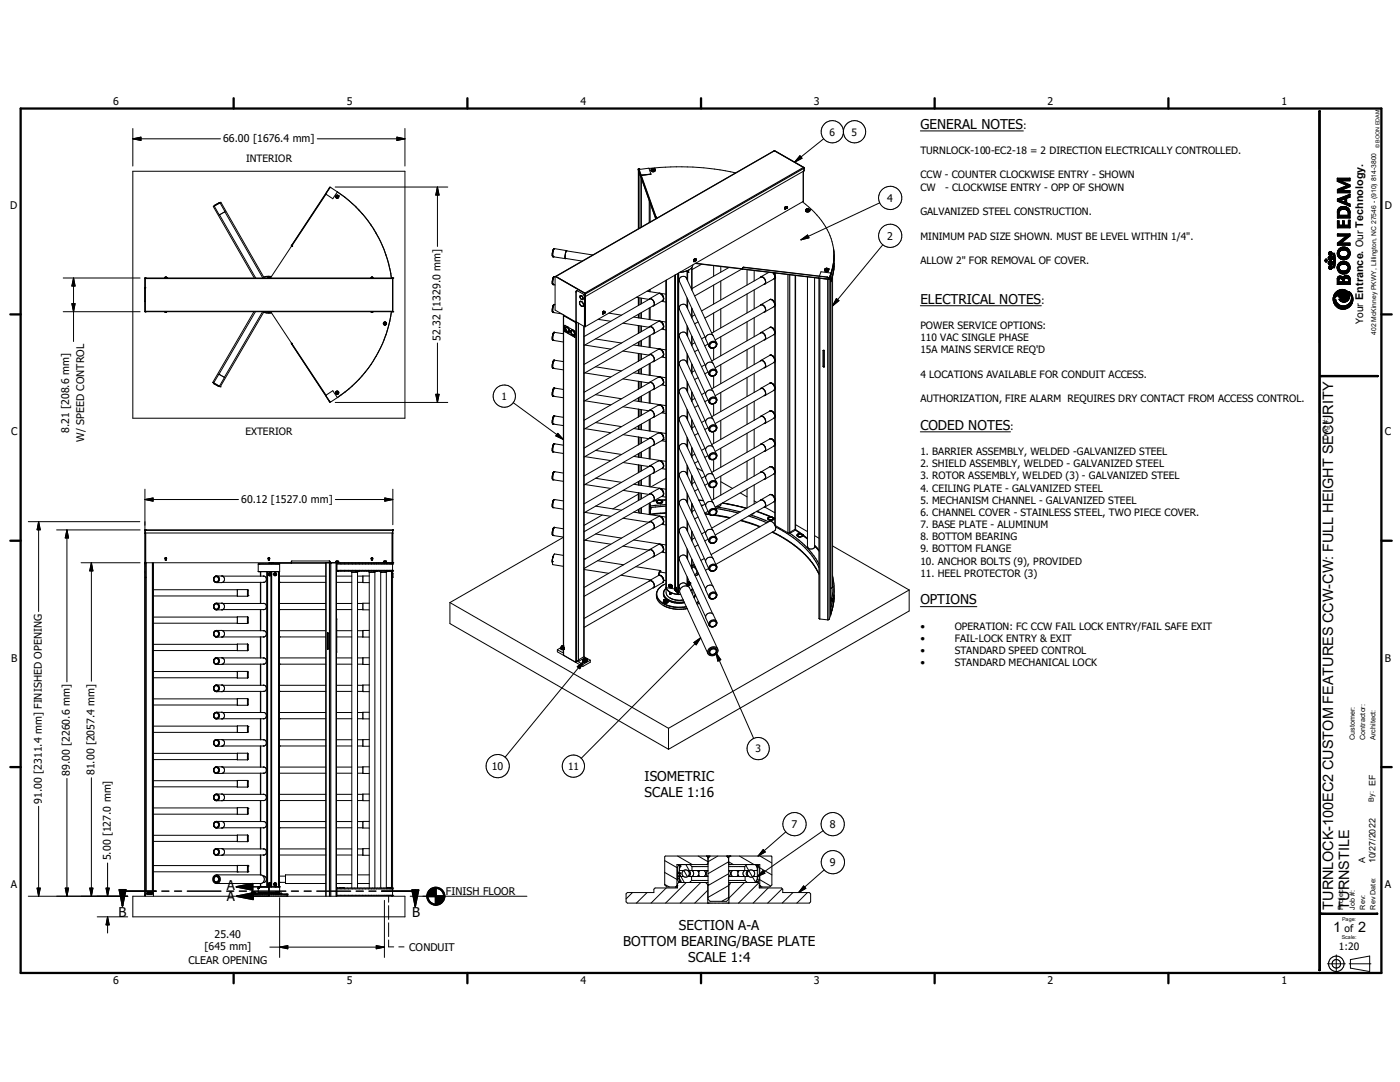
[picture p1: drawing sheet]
<svg xmlns="http://www.w3.org/2000/svg" width="279mm" height="216mm" viewBox="0 0 279 216" stroke-linecap="round" stroke-linejoin="round" font-family="sans-serif">
<defs><g id="words">
<g font-size="2.9">
<text x="266.1" y="181.5" transform="rotate(-90 266.1 181.5)">TURNLOCK-100EC2 CUSTOM FEATURES CCW-CW: FULL HEIGHT SECURITY</text>
<text x="269.3" y="181.5" transform="rotate(-90 269.3 181.5)">TURNSTILE</text>
<text x="266.1" y="186">1</text>
<text x="271" y="186">2</text>
</g>
<g font-size="2.7">
<text x="183.7" y="25.7">GENERAL NOTES</text>
<text x="183.7" y="60.6">ELECTRICAL NOTES</text>
<text x="183.7" y="85.7">CODED NOTES</text>
<text x="183.7" y="120.6">OPTIONS</text>
<text x="128.7" y="155.7">ISOMETRIC</text>
<text x="128.7" y="159">SCALE 1:16</text>
<text x="45.3" y="177.6">A</text>
<text x="45.3" y="179.9">A</text>
<text x="23.6" y="183">B</text>
<text x="82.3" y="183">B</text>
<text x="135.5" y="185.5">SECTION A-A</text>
<text x="124.4" y="188.8">BOTTOM BEARING/BASE PLATE</text>
<text x="137.4" y="192">SCALE 1:4</text>
</g>
<g font-size="2.1">
<text x="22.6" y="21">6</text>
<text x="69.2" y="21">5</text>
<text x="115.8" y="21">4</text>
<text x="162.4" y="21">3</text>
<text x="209.1" y="21">2</text>
<text x="255.7" y="21">1</text>
<text x="44.5" y="28.3">66.00 [1676.4 mm]</text>
<text x="2" y="41.7">D</text>
<text x="177.1" y="40.3">4</text>
<text x="276.3" y="41.7">D</text>
<text x="177.1" y="47.9">2</text>
<text x="87.9" y="67.9" transform="rotate(-90 87.9 67.9)">52.32 [1329.0 mm]</text>
<text x="2.2" y="86.9">C</text>
<text x="13.8" y="86.4" transform="rotate(-90 13.8 86.4)">8.21 [208.6 mm]</text>
<text x="16.8" y="88.2" transform="rotate(-90 16.8 88.2)">W/ SPEED CONTROL</text>
<text x="276.3" y="86.9">C</text>
<text x="48.1" y="100.3">60.12 [1527.0 mm]</text>
<text x="2.2" y="132">B</text>
<text x="276.3" y="132">B</text>
<text x="14" y="154.8" transform="rotate(-90 14 154.8)">89.00 [2260.6 mm]</text>
<text x="18.8" y="154.7" transform="rotate(-90 18.8 154.7)">81.00 [2057.4 mm]</text>
<text x="98.2" y="153.7">10</text>
<text x="8.3" y="160.4" transform="rotate(-90 8.3 160.4)">91.00 [2311.4 mm] FINISHED OPENING</text>
<text x="157.9" y="165.2">7</text>
<text x="165.6" y="165.2">8</text>
<text x="22.1" y="171.7" transform="rotate(-90 22.1 171.7)">5.00 [127.0 mm]</text>
<text x="165.6" y="172.8">9</text>
<text x="2.2" y="177.2">A</text>
<text x="89" y="178.6">FINISH FLOOR</text>
<text x="276.3" y="177.2">A</text>
<text x="40.8" y="189.6">[645 mm]</text>
<text x="42.8" y="187.2">25.40</text>
<text x="81.7" y="189.7">CONDUIT</text>
<text x="22.6" y="196.3">6</text>
<text x="37.6" y="192.4">CLEAR OPENING</text>
<text x="69.2" y="196.3">5</text>
<text x="115.8" y="196.3">4</text>
<text x="162.4" y="196.4">3</text>
<text x="209.1" y="196.4">2</text>
<text x="255.7" y="196.3">1</text>
</g>
<g font-size="2">
<text x="165.6" y="27.1">6</text>
<text x="170" y="27.1">5</text>
<text x="204.2" y="25.7">:</text>
<text x="49.1" y="32.3">INTERIOR</text>
<text x="183.7" y="30.7">TURNLOCK-100-EC2-18 = 2 DIRECTION ELECTRICALLY CONTROLLED.</text>
<text x="183.7" y="35.6">CCW - COUNTER CLOCKWISE ENTRY - SHOWN</text>
<text x="183.7" y="38.1">CW</text>
<text x="188.6" y="38.1">- CLOCKWISE ENTRY - OPP OF SHOWN</text>
<text x="183.7" y="42.9">GALVANIZED STEEL CONSTRUCTION.</text>
<text x="183.7" y="47.8">MINIMUM PAD SIZE SHOWN. MUST BE LEVEL WITHIN 1/4&quot;.</text>
<text x="183.7" y="52.7">ALLOW 2&quot; FOR REMOVAL OF COVER.</text>
<text x="183.7" y="65.6">POWER SERVICE OPTIONS:</text>
<text x="207.8" y="60.6">:</text>
<text x="272" y="64.6" transform="rotate(-90 272 64.6)">Your Entrance. Our Technology.</text>
<text x="183.7" y="68.1">110 VAC SINGLE PHASE</text>
<text x="183.7" y="70.5">15A MAINS SERVICE REQ'D</text>
<text x="183.7" y="75.4">4 LOCATIONS AVAILABLE FOR CONDUIT ACCESS.</text>
<text x="100.1" y="79.8">1</text>
<text x="183.7" y="80.3">AUTHORIZATION, FIRE ALARM REQUIRES DRY CONTACT FROM ACCESS CONTROL.</text>
<text x="49" y="86.7">EXTERIOR</text>
<text x="201.6" y="85.7">:</text>
<text x="183.7" y="90.8">1. BARRIER ASSEMBLY, WELDED -GALVANIZED STEEL</text>
<text x="183.7" y="93.2">2. SHIELD ASSEMBLY, WELDED - GALVANIZED STEEL</text>
<text x="183.7" y="95.7">3. ROTOR ASSEMBLY, WELDED (3) - GALVANIZED STEEL</text>
<text x="183.7" y="98.1">4. CEILING PLATE - GALVANIZED STEEL</text>
<text x="183.7" y="100.5">5. MECHANISM CHANNEL - GALVANIZED STEEL</text>
<text x="183.7" y="103">6. CHANNEL COVER - STAINLESS STEEL, TWO PIECE COVER.</text>
<text x="183.7" y="105.4">7. BASE PLATE - ALUMINUM</text>
<text x="183.7" y="107.8">8. BOTTOM BEARING</text>
<text x="183.7" y="110.2">9. BOTTOM FLANGE</text>
<text x="183.7" y="112.7">10. ANCHOR BOLTS (9), PROVIDED</text>
<text x="183.7" y="115.1">11. HEEL PROTECTOR (3)</text>
<text x="183.7" y="125.7">•</text>
<text x="190.5" y="125.7">OPERATION: FC CCW FAIL LOCK ENTRY/FAIL SAFE EXIT</text>
<text x="183.7" y="128.1">•</text>
<text x="183.7" y="130.5">•</text>
<text x="190.5" y="128.1">FAIL-LOCK ENTRY &amp; EXIT</text>
<text x="190.5" y="130.5">STANDARD SPEED CONTROL</text>
<text x="183.7" y="133">•</text>
<text x="190.5" y="133">STANDARD MECHANICAL LOCK</text>
<text x="113.4" y="153.6">11</text>
<text x="150.7" y="150.1">3</text>
<text x="268.3" y="186">of</text>
<text x="267.2" y="189.6">1:20</text>
</g>
<g font-size="1.8">
<text x="274.5" y="156.9" transform="rotate(-90 274.5 156.9)">EF</text>
<text x="272.5" y="172.3" transform="rotate(-90 272.5 172.3)">A</text>
<text x="274.5" y="172.3" transform="rotate(-90 274.5 172.3)">10/27/2022</text>
</g>
<g font-size="1.4">
<text x="265.1" y="87.9" transform="rotate(-90 265.1 87.9)">Dwg #:</text>
<text x="270.4" y="147.6" transform="rotate(-90 270.4 147.6)">Customer:</text>
<text x="272.5" y="147.6" transform="rotate(-90 272.5 147.6)">Contractor:</text>
<text x="274.5" y="147.6" transform="rotate(-90 274.5 147.6)">Architect:</text>
<text x="274.2" y="160" transform="rotate(-90 274.2 160)">By:</text>
<text x="268.1" y="181.5" transform="rotate(-90 268.1 181.5)">Project:</text>
<text x="270.4" y="181.5" transform="rotate(-90 270.4 181.5)">Job #:</text>
<text x="272.5" y="181.5" transform="rotate(-90 272.5 181.5)">Rev:</text>
<text x="274.5" y="181.5" transform="rotate(-90 274.5 181.5)">Rev Date:</text>
</g>
<text font-size="1.3" x="274.6" y="66.8" transform="rotate(-90 274.6 66.8)">402 McKinney PKWY, Lillington, NC 27546 - (910) 814-3800</text>
<g font-size="1.1">
<text x="275.3" y="29.6" transform="rotate(-90 275.3 29.6)">© BOON EDAM</text>
<text x="267.9" y="183.7">Page:</text>
<text x="267.8" y="187.3">Scale:</text>
</g>
</g></defs>
<g fill="none" stroke="#000" stroke-width=".2">
<path d="M26.5 25.6v7.5M26.5 34.2h54.3v49.3h-54.3zM26.5 27.7h17.5M26.5 27.7l1.6-.3v.6zM63.3 27.7h17.5M65 38.7h.1M65.8 37.4h.1M65.8 37.4l-7.6 11.7M65.9 37.4l-7.7 11.7M65.9 37.4h.1M66.9 37.3h22.5M67.1 39.5h.1"/>
<path d="M67.1 39a.28 .28 0 0 0 0 .4 .28 .28 0 0 0 .3 .1 .28 .28 0 0 0 .1-.4M67.1 39a.32 .32 0 0 1 .5 .2 .32 .32 0 0 1-.4 .4M67.2 39l-.2 .3M67.3 38.9l-.1 .1M67.3 39.1v.3zM67.3 38.3l.8 .5M67.3 38.3l2.3 1.7 1.4 1.3 1.3 1.4M67.3 38.3l-1.4-1-.9 1.4M67.3 38.3l-.9 1.4-1.4-1M67.4 39l.1 .1M67.4 39h-.2M67.5 39.1h.1"/>
<path d="M79.2 27.4l1.6 .3-1.6 .3zM80.8 25.6v7.5M87.3 37.3l.3 1.6h-.6zM87.3 37.3v11.9M127.4 33.8h.1M127.4 33.8l.4 1.2M127.4 33.7l.4 1.3M127.4 33.7h.1M127.4 33.7l3.5 9.9M127.5 33.6h.1M127.5 33.6l3.5 10M127.5 33.6l-.1 .1"/>
<path d="M127.6 33.8l1.9-.2 .4 1.1M127.7 34.9l-.3-.9v11.6M127.8 35h.1M127.8 35l3.1 8.6M129.5 33.6a51.9 51.9 0 0 1 17.3 .9M129.9 34.7l-1.9 .3 1.6-.2M129.9 34.7v.1M129.9 34.1h.1M130 34a.42 .42 0 0 0 .7 0M130 33.9a.39 .39 0 0 0 .3 .4 .39 .39 0 0 0 .4-.3M130 33.9v.1M130 33.9l.1 .2"/>
<path d="M130 34l.1 .1M130 33.8v.1M130 33.8h.1M130.1 33.7h.1M130.1 34.1h.2M130.2 33.6v.1M130.2 33.7h.3l-.2 .1zM130.2 34.1h.1M130.3 33.8h.1M130.3 33.6l.3 .1M130.3 33.6h.1M130.4 33.8h.1"/>
<path d="M130.4 33.7v.1M130.4 34.1h-.1M130.5 34.1h-.2M130.6 34.2h-.1M130.6 33.7h.1M130.6 33.8h.1M130.7 34l-.2 .1M130.7 33.8h.1M130.7 33.9v.1M130.7 33.8v.1M130.7 33.9v.2M154.5 30.1h.1"/>
<path d="M154.5 30.1l-43.6 25.1 5.8 3.3 .1 .7M154.6 30.1l5.8 3.3 .1 .7M159.6 31.1l.4 .5-1.4 .7zM160.3 34.2v6l-43.5 25-1.9-1M160.5 34.1l-43.7 25.1M164.4 27.7l-5.8 4.6M168.3 26a2.23 2.23 0 0 0-3.4-1.6 2.23 2.23 0 0 0 0 3.8 2.23 2.23 0 0 0 3.4-1.6M168.3 26v.6M168.3 26a2.22 2.22 0 0 1 3.4-1.6 2.22 2.22 0 0 1 0 3.8 2.22 2.22 0 0 1-3.4-1.6M183.7 26.1h20.5M266.9 35.6h2.5v.5h-1.9l1.9 .8v.3l-1.9 .8h1.9v.5h-2.5v-.7l1.9-.8-1.9-.8zM266.9 39.7l2.5-.9v.6l-.7 .2v.9l.7 .2v.5l-2.5-1.1z"/>
<path d="M267.4 40l1-.3v.6zM12.6 55.5h15.4M14.7 55.5v12.6M14.7 55.5l.3 1.6h-.7zM28.9 57.4h.1M28.9 57.4v2.8M28.9 55.5h.1M28.9 55.5v6.7M28.9 55.5h49.5M29 55.5h.1M29 55.5v6.7M32.9 55.4h.1"/>
<path d="M32.9 55.4l.1-.1 .2 .1M32.9 55.4h.3M33 55.3h.1M33 55.4v.1M33.2 55.4v.1M33.2 55.4h.1M42.6 41.2h.1M42.6 41.2l8.1 14.3M42.8 41.1h.1M42.8 41.1l1 1.8M42.8 41.1l-.2 .1M42.8 41h.1"/>
<path d="M42.8 41l-.1 .1M43.8 42.9h.1M43.8 42.9l7.2 12.6M43.9 40.5l-.1-.1-1 .6M43.9 40.5l.9 1.8M43.9 40.5l.2-.1 8.6 15.1M44.8 42.3l-1 .6M44.9 42.2l7.6 13.3M53.5 55.4h.3M53.5 55.4h.1M53.6 55.3h.1M53.6 55.4v.1"/>
<path d="M53.7 55.4v.1M53.8 55.4h.1M54.2 55.2l-1.5 .1M54.2 55.2l-1.6 .1M58.2 49.1h.1M58.2 49.1l-4.2 6.4M71.7 41.9l.6 .8M72.3 42.7a24.6 24.6 0 0 1 4.4 7.3M74.1 55.4h.3M74.1 55.4v.1M74.2 55.3h.1M74.3 55.4v.1"/>
<path d="M74.6 45.7l.9 1.7M76.7 50l1.1 3.6M77 50.9l.8 2.7M77.8 53.6l.3 1.9M78.3 55.5h.1M78.3 55.5v6.7M78.4 55.5h.1M78.4 55.5v6.7M110.2 56.6l.1 .1M110.2 56.1v.5M110.2 56.7h.1M110.2 51.1h.1"/>
<path d="M110.3 56.7h.1M110.3 51.2h.1M110.3 50.2v.9M110.3 55.8l-.1 .2M110.3 55.9h-.1M110.3 50.3h-.1M110.3 56.8h.1M110.3 55.5v.3M110.3 55.5h.1M110.4 49.9l-.1 .3M110.4 49.9h.1M110.4 56.8l.4 .1"/>
<path d="M110.4 55.5h-.1M110.4 51.2l2.4 .4M110.4 55.3v.2M110.4 49.8v.1M110.4 55.3h.1M110.5 55.2h.1M110.5 49.6l-.1 .1M110.5 49.6h.1M110.7 55.2h-.2M110.7 55.2h-.1M110.7 55.2h.1M110.7 49.6h-.1"/>
<path d="M110.7 49.6l2.4 .4M110.8 55.2v6.7l4.1 2.3M110.8 55.2l5.9 3.3 .1 .7M112.8 51.3v.1M112.8 51.5l3.4 .6M112.8 51.5v.1M112.8 51.6h.1M112.9 51.6h.1M112.9 50.3l-.1 1.2M112.9 50.3v.2M113 50l-.1 .3M113.1 50.1l5.2 .8"/>
<path d="M113.1 50h-.1M113.1 50h.1M113.1 50v.1M115 58.1v6.1M115 58.1l.2-.1 1.3 .7 .3 .5M115 58.1v.1M115.1 58l-.1 .1M115.8 59.2l.2 .5 .3 .1M115.8 59.1a.45 .45 0 0 0 .5 .6M115.8 59.1l-.1 .1M115.8 59v.1M115.9 59h-.1"/>
<path d="M115.9 59h.1M116 59h-.2h.2M116 59h.1M116.1 59l.1 .1zM116.2 59.1v.1M116.2 59.2l.1 .5M116.3 59.7v.1M116.8 59.2h.1M127 59.3l2.5 .4 .4-.1 .3 .2M127.4 59.4v1.6M129.1 58.1l3.8 .6M129.8 40.5v3.8"/>
<path d="M129.8 57.8v.4M130 59.7h-.3l-13.1 7.5M130.1 59.7l.1 .1M130.2 59.8a.73 .73 0 0 1 .1 1.3M131 43.6h.1M131.5 58.5l-1.9 1.1M131.5 58.5l.3 .1M131.8 58.6h.1M131.9 58.6h.1M131.9 58.6l.3 .3M132.2 58.9h.1M132.2 59l.2 .2"/>
<path d="M132.2 60h.1M132.2 60l-1.8 1M132.3 59.9v.1M132.3 59.9h.1M132.4 59.9h-.1M132.4 59.3l.1 .1M132.4 59.3h.1M132.4 59.8h.1M132.5 59.5l-.1 .2M132.9 56v61.2M134.8 54.8v62.4M135.5 56l5.3 11.5"/>
<path d="M135.6 56.1v.1M135.6 56.1h.1M135.8 54.3h-.1M136.9 55.4l5.3 11.4M137 55.4a.82 .82 0 0 0-1-.2 .82 .82 0 0 0-.4 .9M137 55.4v.1M137.2 54.1l-.4 .1M137.2 54.1h.1M137.2 54v2M137.2 59.7v1.9M137.2 54v.1M137.2 54.3h.1"/>
<path d="M137.3 54.3h.1M137.3 54v.3M137.5 53.8l-.7 .4-1.1 .1M138.1 53.3v4.6M138.3 52.9a2.16 2.16 0 0 1-2.3 1.4h-.2M138.5 51.9v.3M138.5 51.9v.1M138.5 51.8v.1M138.5 52h.1M138.5 51.8v.2M138.6 52h.1M138.6 52l-.1 .2"/>
<path d="M138.7 52h.1M138.7 51.6h.1M138.7 51.9h.1M138.7 52l-.2 .2M138.7 51.7l-.2 .1M138.7 51.7l-.2 .2M138.7 51.7h.1M138.7 51.8v.1M138.8 51.9h.1M138.8 52.6l9.3 1M138.8 51.7h.1M138.8 51.8v.1"/>
<path d="M138.8 51.9h-.1M138.8 51.8h.1M138.8 51.7v.1M138.8 52.5l9.3 1.1M140 52.7l-1.9 1.1M142.4 53v2.1M142.4 56.9v3.8M143.8 53.2v1.1M143.8 56.1v3.8M145.5 53.4l-7.4 4.2M148.1 53.7l-9.5 5.4M148.1 53.6h.1"/>
<path d="M148.2 53.7h.1M148.2 53.7l15.3 1.8M148.2 53.4v.3M148.2 53.4l.2-.1 16.7 2 .2 .3M148.2 53.4h.1M148.3 53.4l16.8 1.9 .2 .1v.3M149.1 53.8v3.1M149.1 58.6v3.8M150.5 54v2.1M150.5 57.8v3.8M152.2 55.3l-.5 .1M152.2 55.3h-.3l-11.9 6.8"/>
<path d="M152.2 55.3l.3 .3M152.4 55.5l.1 .1M152.5 55.6l.3 .5M152.7 56.7h-.2M152.7 56.1l-.1 .5-11.9 6.9M152.8 56.1l-.1 .6M153.5 54.3l-1.7 .9M154.3 54.4l.2 .3M154.4 54.5h.1M154.5 55.6l-1.9 1.1M154.5 55.6h.1M154.5 54.7h.1"/>
<path d="M154.5 54.7l.1 .2M154.6 55.5v.1M154.6 54.8h.1M154.6 55.5h.1M154.6 54.9h.1M154.6 54.5v6.1M154.6 55.4v.1M156.6 41.7l.1 .1M156.6 41.4v.3M156.6 41.5l.2 .1-.1-.1M156.6 41.4h.1M156.7 41.4v.1"/>
<path d="M156.7 41.3l-.1 .1M156.7 41.3v.1M156.8 41.6h.1M156.8 41.2l-.1 .1M156.8 41.6l-.1 .2M156.8 41.2l-.1 .2M156.8 41.2h.1M156.9 41.6h.1M156.9 41.5h.1M156.9 41.6l-.3 .2M156.9 41.4h.1M156.9 41.5v.1"/>
<path d="M156.9 41.2h.1M156.9 41.4l-.1 .1M157 41.4h.1M157 41.3h.1M158.8 55l-.1 50.7M159.8 47.9l1.4-1 .2 .6zM160.2 40.3a14.2 14.2 0 0 1 6.2 9.8v.7M160.8 42.1l.3 .2 .5-.2M160.8 41.9h.1M160.8 41.9v.1a.42 .42 0 0 0 .7 0M160.8 42v.1M160.8 42.1l.2 .1"/>
<path d="M160.8 41.9v.2M160.9 41.8l-.1 .1M160.9 41.8h.1M160.9 42.2h.1M161 41.7h-.1M161 41.7h.1M161.1 41.7h.3M161.1 41.9h.1M161.1 41.8h.1M161.1 41.7h.1M161.1 41.7v.2M161.1 41.7v.1"/>
<path d="M161.1 55.2v54M161.2 41.8h.1M161.2 41.7v.2M161.2 41.7v.1M161.4 41.7h.1M161.4 41.8h.1M161.5 41.8h.1M161.5 42h.1M161.5 41.9h.1M161.5 42v.1M161.5 41.9l.1 .2M161.6 42.1l-.6 .1"/>
<path d="M161.6 42v.1M162.6 55.4v53.8M163.4 55.5l2 .2M163.4 55.5h.1M164.6 53.9l.1 .2M164.6 53.9v.1M164.6 53.7h.1M164.6 53.8a.36 .36 0 0 0 .3 .4 .36 .36 0 0 0 .4-.4M164.6 53.7l.2 .3M164.6 54h.1M164.7 53.7h.1M164.7 54h.1"/>
<path d="M164.7 54v.1M164.7 54.1h.1M164.7 53.6h.1M164.7 54l.1 .1M164.8 54l.2 .1M164.8 54h.2M164.8 54.1h.4M164.9 53.7h.1M164.9 53.6v.1M165 53.7h.1M165 53.6h.1M165.1 53.7h.1"/>
<path d="M165.1 53.6l-.2 .1M165.1 53.6v.1M165.2 53.6h-.5M165.2 53.6h.1M165.3 53.6v.1M165.3 53.7h.1M165.3 53.7v.1M165.3 53.8l-.3 .3M165.3 53.9l-.4 .2M165.3 55.7h.1M165.3 53.8l-.1 .3M165.4 53.9l-.2 .2"/>
<path d="M165.4 55.7h.1M165.8 54.7v1.5M165.8 54.7v68l-.3 .9-.2 .1-1.9-.3v-67.9M165.8 54.7l-.3 .9M165.8 56.2h.1M165.8 54.5h.1M165.8 54.5l-.4 1.2M165.8 54.5l-2-.3-.3 .9M166.2 55.1v62M166.4 49.7v3.8l-.6 2.7M166.4 51.4l-.1 1.2-.5 1.9M166.4 51.1v1.1l-.6 2.3"/>
<path d="M166.9 59.6l.5 .4-1.2 1zM175.6 40.5l-15.8 7.4M176.2 48.8l-10 12.2M264.6 51.7l.4 .3-.4 .3-.3-.3zM266 50.5h.3l.1 .5 .1 1-.2 1.4h-.3l.1-1.1zM266.7 58.3a1.54 1.54 0 0 1 1.6-.5 1.54 1.54 0 0 1 1.1 1.4 1.14 1.14 0 0 1-.9 1.1 1.14 1.14 0 0 1-1.3-.6h.4l-.7-.7-.8 .7h.5a1.61 1.61 0 0 0 2.3 1.1 1.61 1.61 0 0 0 .3-2.6 1.97 1.97 0 0 1 .3 2.8 1.97 1.97 0 0 1-2.8 .2 1.97 1.97 0 0 1-.2-2.8zM266.9 44.1h.3v.8h.7v-.8h.4v.8h.8v-1h.3v1.5h-2.5zM266.9 46.7h2.5v.4l-1.7 1.4h1.7v.4h-2.5v-.4l1.8-1.4h-1.8zM267 55.3a.65 .65 0 0 1 1.1 .3 .69 .69 0 0 1 .7-.7 .69 .69 0 0 1 .7 .8v1h-2.6zM267.2 41.6a1.33 1.33 0 0 1 2.2 .6v1.3h-2.5v-1.4zM267.3 55.7l.1-.1 .4 .1 .2 .2v.3h-.8zM267.5 41.9l.3-.1 .9 .1 .3 .3 .1 .8h-1.9l.1-.7z"/>
<path d="M267.5 52.9a.84 .84 0 0 1 1.1-.2 .84 .84 0 0 1 .3 1 .91 .91 0 0 1-1 .4 .91 .91 0 0 1-.6-1zM267.5 50a.87 .87 0 0 1 1.1-.1 .87 .87 0 0 1 .4 1 .9 .9 0 0 1-1.1 .4 .9 .9 0 0 1-.6-1zM268.4 55.5h.6l.1 .7h-.8zM12.6 62.2h15.4M14.3 60.6h.7l-.3 1.6zM28.9 62.2h.1M28.9 62.2h49.5M29 62.2h.1M32.9 62.2h.1M32.9 62.2h.3M33 62.3h.1M42.6 76.4l.1 .2 1.1 .5"/>
<path d="M43.7 74.7h.1M43.7 74.7l-1.1 1.7M43.7 74.7l1 .6M43.8 77.1h.1M43.8 77.1l.2 .1M44 77.2h.1M44.7 75.3l-.9 1.8M50.7 62.2l-8.2 14.1 .1 .1M51 62.2l-7.3 12.5M52.4 62.2l-7.6 13.1M52.6 62.3l1.6 .1M52.7 62.3l1.5 .1"/>
<path d="M52.7 62.2l-8.7 15M53.5 62.2h.1M53.5 62.2l.2 .1M53.6 62.3h.1M53.8 62.2v.1M54 62.2l4.2 6.3M58.1 68.5l.2 .2M58.2 68.6l.1 .1M58.2 68.5h.1M58.2 68.5h-.1M58.3 68.7l7.5 11.5M58.3 68.7l7.6 11.5"/>
<path d="M65 78.9h.1M65 78.9l.9 1.4 1.4-1M65 78.9l1.4-.9 .9 1.3M67 78.4h.1M67 78.4l.2 .2M67 78.5l.1 .1M67.1 78.1l-.1 .3 .2 .3M67.1 78.1l-.1 .1M67.1 78.1h.4M67.2 78.6h.2M67.2 78.7h.2M67.2 78.3h.2v.1h-.2z"/>
<path d="M67.3 78.1h-.2M67.4 78.1l.2 .2-.1 .3M67.5 78.6h-.1M67.5 78.1h-.3l-.2 .3M67.5 78.1v.1M67.5 78.1l.1 .2-.1 .3M74.1 62.2h.1M74.1 62.2h.3M74.2 62.3h.1M76.6 64.4a.33 .33 0 0 0 .1 .5 .33 .33 0 0 0 .4-.4M76.6 64.4v.3l.3 .1M76.7 64.3l.3 .1"/>
<path d="M76.7 64.3l-.1 .1M76.7 67.7a25 25 0 0 1-9.4 11.6M76.7 64.5l.2-.1v.2zM76.8 64.3h-.1M76.8 64.2l.2 .2M76.9 64.8h.1M77 66.8l-.3 .9M77 64.4l.1 .1M77.1 64.3v.1M77.1 64.5v.1M77.1 64.6l-.2 .2M78.1 62.2l-.5 2.8-.9 2.7"/>
<path d="M78.3 62.2h.1M78.4 62.2h.1M87 78.7h.6l-.3 1.6zM87.3 68.4v11.9M110.2 61.6l.1 .7M110.2 67.2v.5M110.2 72.7l.1 .7M110.2 78.3v.5M110.2 78.9h.1M110.2 67.7v.1M110.2 62.2h.1M110.2 78.9l.1 .1"/>
<path d="M110.2 73.4h.1M110.2 67.8l.1 .1M110.2 72.6v.1M110.2 67.8h.1M110.3 62.3h.1M110.3 61.3l-.1 .3M110.3 66.9l-.1 .3M110.3 72.5l-.1 .1M110.3 78l-.1 .3M110.3 67h-.1M110.3 61.4l-.1 .1M110.3 79h.1"/>
<path d="M110.3 73.4h.1M110.3 67.9h.1M110.3 73.4v.1M110.3 73.5h.1M110.3 62.4h.1M110.3 66.7v.2M110.3 77.8v.2M110.3 66.6v.1M110.3 77.8h.1M110.3 67.9l2.1 .3M110.3 62.4l1.9 .2M110.4 72.2l-.1 .2"/>
<path d="M110.4 61h.1M110.4 72.1v.1M110.4 79l2 .4M110.4 77.7h-.1M110.4 73.5l2 .3M110.4 66.6h-.1M110.4 66.5v.1M110.4 77.6v.1M110.4 66.5h.1M110.4 72.1h.1M110.4 77.6h.1M110.4 72h.1"/>
<path d="M110.4 60.9l-.1 .4M110.4 66.4h.1M110.4 77.5h.1M110.4 77.5v.1M110.5 77.5h.1M110.5 60.8l-.1 .1M110.5 71.9l-.1 .1M110.5 66.3l-.1 .1M110.5 77.4l1.9 .3M110.5 71.9l1.9 .3M110.5 60.8h.3M110.5 66.3h.2"/>
<path d="M110.6 66.3h.1M110.6 60.7l.1 .1M110.7 66.3l1.7 .3M112.4 62.8l.1 67.5M112.5 63h.1M112.6 63h-.1v67.7l2.4 1.4M112.6 63l2.3 1.4M112.6 63h.1M112.7 64.9v1.2l2 1.2M112.8 66.2l-.1-1.3 2 1.2v1.2M112.8 65.4h.1M112.8 65.7h.1"/>
<path d="M112.9 65.4l-.1 .3M112.9 65.8h.1M112.9 65.3h.1M112.9 65.8v.1M112.9 65.3l-.1 .1M112.9 65.9l.1 .2M113 65.2v.1M113.1 66.1h.1M113.1 66.2h.1M113.1 65.2l-.2 .1M113.2 65.3h.1M113.2 66.2h.1"/>
<path d="M113.3 66.2h.1M113.3 65.3v.1M113.3 65.4l.1 .1M113.4 66.2h.1M113.4 65.4h.1M113.4 65.5h.1M113.5 66.2h.1M113.5 65.5v.1M113.6 65.7h.1M113.6 65.7v.3M113.6 66.1v.1M113.6 66h.1"/>
<path d="M113.6 66.1h.1M113.6 66v.1M113.9 66h.1M114 66h.1M114 66l-.1 .2 .1 .3M114 66.5v.1M114.1 65.9h.1M114.1 66.6h.1M114.1 65.9h-.1M114.1 66.6v.1M114.1 66.7h.1M114.2 66.7h.1"/>
<path d="M114.2 66.7v.1M114.2 65.9h.1M114.2 66.8h.1M114.3 65.9h.1M114.3 66.8h.1M114.3 65.9l.1 .1M114.4 66.8l.1 .1M114.4 66.8v.1M114.4 66h.1M114.4 66l.1 .1M114.5 66.9h.1M114.5 66.1h.1"/>
<path d="M114.5 66.1l.1 .1M114.6 66.8l-.1 .1M114.6 66.8h.1M114.6 66.2h.1M114.6 66.2v.1M114.6 66.3h.1M114.7 66.4v.1M114.7 66.3v.1M114.7 66.7l-.1 .1M114.7 67.3h.1M114.7 66.6h.1M114.7 66.6v.1"/>
<path d="M114.9 64.4v67.7M114.9 64.2l.2 .1M115 64.1l-.1 .1M115 64.2h.1M115.7 60.2a.71 .71 0 0 0 .6 .9M115.7 60.2a.68 .68 0 0 0 .7 .9M115.8 60.1l-.1 .1M115.8 60.1h.1M115.9 60.1h-.1M115.9 60.1l.1 .1zM116.1 60.2l.3 .3zM116.3 60.5l.2 .3"/>
<path d="M116.4 61.1h-.1M116.4 60.5l.1 .3M116.5 60.8l-.1 .3M116.6 65.1v66.1M116.7 80l5.2 .8M116.7 74.4l5.2 .8M116.7 68.9l5.2 .8M118.9 78.8l5.1 .8M118.9 73.2l5.1 .8M118.9 67.6l5.1 .8M119.4 63.7l2.5 .4M120.3 62.3h.1"/>
<path d="M120.3 62.3v.4M120.3 62.4l.1 .1M120.3 62.4v.1M120.4 62.5h.1M120.4 62.5l-.1 .2M120.5 62.3v.1M120.5 62.4h.1M120.5 62.5h.1M120.5 62.5l-.2 .2M120.5 62.1l-.2 .3M120.5 62.3h.1M120.6 62.1l-.3 .2"/>
<path d="M120.6 62.3l-.1 .1M120.6 62.2h.1M120.6 62.4h.1M120.6 62.4h-.1M120.6 62.2v.1M120.6 62.3h.1M121.5 62.5l2.5 .4M124.3 75.6l5.2 .8 .5-.1M124.3 70l5.2 .9 .4-.2 .3 .2M124.3 64.5l5.2 .8 .2-.2 .3 .1M126.5 79.9l6.4 1M126.5 74.4l6.4 1"/>
<path d="M126.5 68.8l6.4 1M126.5 63.3l6.4 1M127.4 62.7v.7M127.4 65v1.5M127.4 68.3v.7M127.4 70.5v1.6M127.4 73.9v.6M127.4 76.1v1.5M127.4 79.4v.7M129.8 61.4v2.4M129.8 66.9v2.4M129.8 72.5v2.4"/>
<path d="M129.8 78.1v2.4M130 65.2h-.3l-13.1 7.5M130 76.3h-.3l-13.1 7.6M130 70.8h-.3l-13.1 7.5M130 65.2a.93 .93 0 0 1 .4 1.4h-.1M130 76.3l.1 .1M130.1 76.4a.83 .83 0 0 1 .3 1.3l-13.8 7.9M130.1 70.9l.1 .1M130.1 65.3l.1 .1M130.2 70.9a.96 .96 0 0 1 .3 1.2M130.4 72.1l-13.8 7.9M130.5 60.2l.1 .5-.2 .3-13.8 7.9"/>
<path d="M130.5 65.8l.1 .5-.2 .2-13.8 8M130.5 77v.5M130.5 71.5v.5l-.2 .2M130.5 77.6l-.2 .2M131.5 75.3l-1.9 1M131.5 64.1l-1.9 1.1M131.5 75.2v.1M131.5 69.7l-1.9 1M131.5 64.1h.1M131.5 75.2h.1M131.5 69.7h.1M131.6 75.2l.4 .2"/>
<path d="M131.6 64.1h.1M131.6 69.6l.3 .1M131.6 69.6v.1M131.7 64.1l.2 .1M131.8 69.7h.1M131.9 69.7h.1M131.9 64.2h.1M131.9 69.7l.3 .3M132 76.8l.9 .2M132 71.2l.9 .2M132 65.7l.9 .1M132 60.1l.9 .2"/>
<path d="M132 75.4h.1M132 64.3h.1M132.1 75.4l.1 .1M132.1 64.3l.1 .1M132.2 64.4v.1M132.2 75.6h.1M132.2 75.6l.2 .3M132.2 76.7h.1M132.2 76.7l-1.8 1M132.2 70.1h.1M132.2 71.1h.1M132.2 71.1l-1.8 1.1"/>
<path d="M132.2 64.5l.1 .1M132.2 65.6h.1M132.2 65.6l-1.8 1M132.3 64.6h.1M132.3 70.1v.1M132.3 70.2h.1M132.3 64.6v.1M132.3 76.6h.1M132.3 71.1h.1M132.3 65.5h.1M132.3 64.7l.1 .7M132.3 64.7h.1"/>
<path d="M132.3 65.4v.1M132.3 70.2v.1M132.3 71h.1M132.3 70.3l.1 .1M132.4 76.5l-.1 .1M132.4 71h-.1M132.4 65.4h-.1M132.4 70.4v.5M132.4 75.9v.2M132.4 76h.1M132.4 70.4v.1M132.4 64.9h.1"/>
<path d="M132.4 70.9v.1M132.5 76.1l-.1 .4M135.5 78.2l5.3 11.5M135.5 72.7l5.3 11.5M135.5 67.1l5.3 11.5M135.5 61.6l5.3 11.4M135.6 61.6v.1M135.6 67.2v.1M135.6 72.8v.1M135.6 72.8h.1M135.6 78.3v.1M136.9 77.6l5.3 11.5"/>
<path d="M136.9 72.1l5.3 11.4M136.9 66.5l5.3 11.5M136.9 60.9l5.3 11.5M137 66.5a.82 .82 0 0 0-1-.2 .82 .82 0 0 0-.4 .9M137 61a.82 .82 0 0 0-1-.2 .82 .82 0 0 0-.4 .8M137 72.1a.82 .82 0 0 0-1-.2 .82 .82 0 0 0-.4 .9M137 77.7a.82 .82 0 0 0-1-.2 .82 .82 0 0 0-.4 .8M137 61h.1M137 66.5v.1M137 72.1v.1M137 77.7h.1M137 61v.1"/>
<path d="M137 66.5v.2M137 77.7v.1M137.2 65.3v1.9M137.2 70.8v1.9M137.2 76.4v1.9M138.1 61.6v1.9M138.1 67.2v1.8M138.1 72.7v1.9M138.1 78.3v1.9M138.7 79.5l-.6 .3M138.7 74l-.6 .3M138.7 68.4l-.6 .3"/>
<path d="M138.7 62.8l-.6 .3M139.3 75.4l-.7 .3M139.3 69.8l-.7 .4M139.3 64.2l-.7 .4M140.7 78.3l-.7 .5M140.7 72.8l-.7 .4M140.7 67.2l-.7 .4M140.8 78.6l.8 1.8M140.8 78.6a.86 .86 0 0 1 .6-.7 .86 .86 0 0 1 .9 .2l.7 1.5v.4M141.3 79.8l-.6 .4M141.3 74.2l-.6 .4M141.3 68.6l-.6 .4"/>
<path d="M141.5 74.7h.1M141.6 74.8l.1 .1M141.7 74.9l.1 .1M141.8 75h.1M141.8 69.4h.1M141.8 75h.6M142.2 72.4a.87 .87 0 0 0-1 0 .87 .87 0 0 0-.3 .9l.6 1.4M142.2 72.4l.8 1.6M142.4 69.5v2.3M142.4 62.5v3.7M142.4 75v2.4M142.5 75h.1"/>
<path d="M142.6 69.4h-.8M142.7 69.3l-.1 .1M142.8 74.8l-.4 .2M142.9 74.7l-.1 .1M142.9 69.2l-.2 .1M142.9 69.1v.1M143 69v.1M143 74.6l-.1 .1M143 68.4l-.7-1.4a.84 .84 0 0 0-1-.2 .84 .84 0 0 0-.4 .9l.6 1.5 .3 .2M143 68.9v.1M143 74.5h.1M143 74.5v.1"/>
<path d="M143 69h.1M143 68.5v.4M143 74v.5M143 79.7h.1M143 74.1h.1M143.8 61.6v3.8M143.8 67.2v3.8M143.8 72.8v3.8M143.8 78.3v3.8M149.1 64.2v3.8M149.1 69.8v3.7M149.1 75.3v3.8"/>
<path d="M150.5 63.4v3.8M150.5 69v3.8M150.5 74.5v3.8M151.7 72.1l.4-.2 .3 .2M151.7 60.9l.4-.1 .3 .2M152.2 66.4l-.5 .1M152.2 77.5h-.3l-9.9 5.6M152.2 72h-.3l-9.9 5.6M152.2 66.4h-.3l-9.9 5.6M152.2 60.9h-.3l-9.9 5.6M152.2 77.5l-.5 .1M152.2 77.5l.3 .3"/>
<path d="M152.2 66.4l.3 .3M152.4 77.7l.1 .1M152.4 72.2l.1 .1M152.4 66.6l.1 .1M152.4 61l.1 .2M152.4 72.1l.4 .6M152.4 61l.4 .6M152.5 77.8l.3 .5M152.5 66.7l.3 .5M152.7 78.9l-.2 .1M152.7 67.8h-.2M152.7 62.2l-.2 .1"/>
<path d="M152.7 72.6v.1M152.7 61.5v.1M152.7 78.3l-.1 .6-9.9 5.6M152.7 72.7l-.1 .6-9.9 5.7M152.7 67.2l-.1 .6-9.9 5.6M152.7 61.6l-.1 .6-9.9 5.6M152.8 61.6v.3l-.1 .3M152.8 67.2v.3l-.1 .3M152.8 72.7v.5l-.3 .2M152.8 78.3v.3l-.1 .3M153.9 76.4h.1M153.9 65.3h.1"/>
<path d="M154 76.4h-.3l-1.9 1.1M154 76.5h.1M154 70.9h-.3l-1.9 1M154.1 70.9l.3 .3M154.1 65.4l-.4-.1-1.9 1.1M154.1 76.5h.1M154.1 65.4h.1M154.2 65.4h.1M154.2 76.5h.1M154.2 76.6h.1M154.2 65.4v.1M154.3 76.6h.1"/>
<path d="M154.3 65.5l.1 .1M154.3 76.7h.1M154.4 60l-.7-.3-1.9 1.1M154.4 60h.1M154.4 71.2l.1 .2M154.4 76.7l.1 .1M154.4 65.6l.1 .1M154.4 60.1h.1M154.4 60.1l.1 .2M154.5 65.7h.1M154.5 76.8v.1M154.5 72.3l-1.9 1.1"/>
<path d="M154.5 61.2l-1.9 1M154.5 65.8v.1M154.5 76.9h.1M154.5 76.9v.1M154.5 77.9l-1.9 1M154.5 66.7l-1.9 1.1M154.5 71.4h.1M154.5 77h.1M154.6 60.3v.1M154.6 77v.1M154.6 77.8h-.1M154.6 71.4v.1"/>
<path d="M154.6 65.9h.1M154.6 66.7h-.1M154.6 61.1l-.1 .1M154.6 65.9v.1M154.6 66.6v.1M154.6 71.5h.1M154.6 72.2l-.1 .1M154.6 77.8h.1M154.6 71.5v.1M154.6 66v.1M154.6 60.5h.1M154.6 61v5.1"/>
<path d="M154.6 61h.1M154.7 66.2l-.1 5.5M154.7 71.7l-.1 5.6M154.7 77.3l-.1 5.5M154.7 60.6v.3M164.3 69.9v3.1l.2 .1M164.3 69.9h.2v3.3h-.1l-.1-.1zM183.7 61h24.1M28.9 97.6v14.7M28.9 99.7h18.7M28.9 99.7l1.6-.3v.6zM65.8 80.2h.1"/>
<path d="M65.9 80.2h.1M65.9 80.2h-.1M66.9 80.3h22.5M66.9 99.7h11.5M76.8 99.4l1.6 .3-1.6 .3zM78.4 97.6v7.1M102.4 80.4l10 7.3M110.2 83.9v.5M110.2 89.4l.1 .7M110.2 95.5v.1M110.2 84.4h.1M110.2 95.6l.1 .1"/>
<path d="M110.2 90.1h.1M110.2 94.9v.6M110.2 83.8h.1M110.2 84.5h.1M110.3 90.1h.1M110.3 84.5h.1M110.3 83.5l-.1 .2M110.3 94.5l-.1 .4M110.3 83.4h.1M110.3 84.6h.1M110.3 90.1v.1M110.3 95.7h.1"/>
<path d="M110.3 83.5h.1M110.3 90.2h.1M110.3 88.9l-.1 .5M110.3 88.9h.1M110.4 83.2v.1M110.4 83.3l-.1 .1M110.4 88.8h.1M110.4 99.9l-.1 .2M110.4 95.7l2 .3M110.4 90.2l2 .3M110.4 84.6l2 .3M110.4 83.2h.1"/>
<path d="M110.4 88.7l-.1 .2M110.4 88.7h.1M110.4 83.1h.1M110.4 94.2l-.1 .3M110.4 99.8v.1M110.4 94.2h.1M110.5 88.6l-.1 .1M110.5 99.7l-.1 .1M110.5 94.2h.1M110.5 83v.1M110.5 99.7h.1M110.5 94.1h.1"/>
<path d="M110.5 88.6h.1M110.5 83h.1M110.5 99.7l1.9 .3M110.5 94.1l1.9 .3M110.5 88.6l1.9 .2M110.5 83l1.9 .3M111.3 86.5l1.1 1.2-1.5-.7zM116.7 96.7l5.2 .8M116.7 91.1l5.2 .8M116.7 85.5l5.2 .8M118.9 95.4l5.1 .8M118.9 89.9l5.1 .8"/>
<path d="M118.9 84.3l5.1 .8M124.3 86.7l5.2 .8a.82 .82 0 0 1 .9 .2 .82 .82 0 0 1 .2 .8l-.1 .3-.2 .1M124.3 97.8l5.2 .9 .4-.2 .3 .2M124.3 92.3l5.2 .8 .5-.1M124.3 81.2l5.2 .8 .4-.2 .3 .3M126.5 96.6l6.4 1M126.5 91.1l6.4 1M126.5 85.5l6.4 1M127.4 98.6l-5.1 3M127.4 81.6v1.6M127.4 85v.7M127.4 87.2v1.6"/>
<path d="M127.4 90.5v.7M127.4 92.8v1.5M127.4 96.1v.7M127.4 98.3v1.6M129.8 83.6v2.4M129.8 89.2v2.4M129.8 94.7v2.4M130 98.6h-.3l-13.1 7.5M130 93h-.3l-13.1 7.5M130 87.5h-.3l-13.1 7.5M130 81.9h-.3l-13.1 7.5M130 93l.2 .2"/>
<path d="M130.1 98.7l.1 .1M130.1 93.1l.1 .1M130.1 87.5l.1 .1M130.1 82l.1 .1M130.2 82.1a.72 .72 0 0 1 .1 1.2M130.2 93.2a.72 .72 0 0 1 .1 1.2M130.2 98.7a.72 .72 0 0 1 .1 1.3M130.4 99.9l-13.8 8M130.4 88.8l-13.8 8M130.4 83.2l-13.8 8M130.5 82.5l.1 .4-.2 .3M130.5 88.1l.1 .4-.2 .3"/>
<path d="M130.5 99.2l.1 .4-.2 .3M130.5 93.8l-.1 .6-13.8 7.9M131.1 100h.1M131.1 100h-.1M131.1 99.9v.1M131.1 99.9h.1M131.2 99.9h.1M131.2 99.9l.1-.1-.7 .1M131.4 99.8h.3M131.5 97.5l-1.9 1M131.5 97.5h.1M131.5 86.4l-1.9 1"/>
<path d="M131.5 86.3v.1M131.5 80.8l-1.9 1.1M131.5 91.9l-1.9 1.1M131.5 97.5h.4M131.5 91.9l.4 .1M131.5 86.3l.4 .1M131.5 80.8h.1M131.6 80.8h.3M131.6 80.8h.1M131.8 99.8h.1M131.8 99.8l.1 .1M131.8 91.9v.1"/>
<path d="M131.8 80.8h.1M131.9 97.5l.1 .1M131.9 92h.1M131.9 86.4l.1 .1M131.9 80.9h.1M131.9 99.9h.1M131.9 92l.3 .2M131.9 80.9l.2 .1M132 100h.1M132 99.1l.9 .1M132 93.5l.9 .1M132 87.9l.9 .2"/>
<path d="M132 82.4l.9 .1M132 97.6l.2 .2M132 86.5h.1M132.1 86.5v.1M132.1 81h.1M132.1 86.6l.1 .1M132.1 81.1h.1M132.2 92.2v.1M132.2 86.7h.1M132.2 81.1h.1M132.2 97.8l.2 .5M132.2 86.7l.2 .3"/>
<path d="M132.2 81.1l.1 .2M132.2 92.3l.1 .1M132.2 97.8h.1M132.3 82.2l-1.9 1.1M132.3 81.3h.1M132.3 92.4h.1M132.3 92.4v.1M132.3 81.3v.1M132.3 93.3l-1.9 1.1M132.3 87.7l-1.9 1.1M132.3 82.2h.1M132.3 87.7h.1"/>
<path d="M132.3 81.4l.1 .2M132.3 92.5l.1 .3M132.3 81.4h.1M132.3 92.5h.1M132.3 93.3h.1M132.3 98.8v.1M132.4 98.8l-2 1.2M132.4 87.1v.1M132.4 87.6v.1M132.4 87.1h.1M132.4 81.5v.1M132.4 82l-.1 .2"/>
<path d="M132.4 87.5v.1M132.4 93.1h.1M132.4 93.1v.1M132.4 98.7v.1M132.4 87.6h.1M132.5 81.7l-.1 .3M132.5 87.2v.3M132.5 92.8v.3M132.5 98.4v.2M132.9 95.5l-3 1.7M132.9 99.7l-1.2 .1M135.5 95l5.3 11.4"/>
<path d="M135.5 89.4l5.3 11.4M135.5 83.8l5.3 11.5M135.6 83.9v.1M135.6 83.9h.1M135.6 89.4v.2M135.6 89.4v.1M135.6 95v.1M136.9 99.9l5.3 11.4M136.9 94.3l5.3 11.5M136.9 88.7l5.3 11.5M136.9 83.2l5.3 11.4M137 83.2a.82 .82 0 0 0-1-.2 .82 .82 0 0 0-.4 .9"/>
<path d="M137 88.8a.82 .82 0 0 0-1-.2 .82 .82 0 0 0-.4 .8M137 94.3a.82 .82 0 0 0-1-.2 .82 .82 0 0 0-.4 .9M137 99.9a.82 .82 0 0 0-1-.2 .82 .82 0 0 0-.4 .9M137 83.2v.1M137 88.8v.1M137 94.3v.1M137 99.9v.1M137 94.3v.2M137.2 82v1.8M137.2 87.5v1.9M137.2 93.1v1.9M137.2 98.6v1.9"/>
<path d="M138.1 83.9v1.8M138.1 89.4v1.9M138.1 95v1.8M138.7 96.2l-.6 .3M138.7 90.6l-.6 .3M138.7 85.1l-.6 .3M139.1 93.4l1.1 .6M139.3 97.6l-.7 .4M139.3 92l-.7 .4M139.3 86.5l-.7 .4M139.3 80.9l-.7 .4M139.5 99.8l.9 .1"/>
<path d="M140.7 95l-.7 .4M140.7 89.5l-.7 .4M140.7 83.9l-.7 .4M140.8 89.7a.86 .86 0 0 1 .6-.7 .86 .86 0 0 1 .9 .3l.7 1.4v.4M140.8 89.7l.7 1.7M141.3 96.5l-.6 .3M141.3 90.9l-.6 .4M141.3 85.4l-.6 .3M141.5 91.4h.1M141.5 91.4l.1 .1M141.6 97.1h.1M141.6 91.5h.1"/>
<path d="M141.6 97.1l.1 .1M141.6 80.4l.2 .1M141.6 91.6h.1M141.7 97.2h.1M141.7 91.6h.1M141.7 86h.1M141.7 97.2l.3 .1 .6-.1M141.7 91.6l.1 .1M141.7 86.1h.1M141.8 91.7h.1M141.8 86.1h.1M141.8 80.5h.1"/>
<path d="M142.2 83.5a.87 .87 0 0 0-1 0 .87 .87 0 0 0-.3 .9l.8 1.6M142.2 94.6a.87 .87 0 0 0-1 0 .87 .87 0 0 0-.3 .9l.7 1.5M142.2 83.5l.8 1.7v.4M142.2 94.6l.8 1.7v.4M142.3 86.1v.1M142.4 80.6v2.3M142.4 97.3v2.3M142.4 86.1v2.4M142.4 91.7v2.3M142.5 91.7h.1M142.5 86.1h.1M142.6 80.5h-.8"/>
<path d="M142.6 86.1h-.7M142.7 97.1l-.1 .1M142.7 86h-.1M142.7 80.5h-.1M142.8 85.9l-.1 .1M142.8 80.4h-.1M142.8 91.5l-.5 .2h-.4M142.8 97l-.1 .1M142.8 85.9h.1M142.8 80.4h.1M142.9 97h-.1M142.9 91.4h-.1"/>
<path d="M142.9 96.9v.1M142.9 91.3v.1M142.9 80.2l-.1 .1M143 80.2h.1M143 85.7h.1M143 91.3h.1M143 96.8v.1M143 96.9h-.1M143 91.3h-.1M143 85.7l-.2 .2M143 80.2h-.1M143 80v.1"/>
<path d="M143 85.6h.1M143 91.2h.1M143 96.7v.1M143 96.8h.1M143 85.6v.1M143 96.3l.1 .1M143 90.8h.1M143 85.2l.1 .1M143.8 96.1l2.4 1.4M143.8 83.9v3.8M143.8 89.5v3.7M143.8 95v3.8"/>
<path d="M147.7 98.4l1.4 .7M149.1 80.9v3.8M149.1 86.4v3.8M149.1 92v3.8M149.1 97.6v3.8M150.5 100l.5 .3M150.5 80.1v3.8M150.5 85.7v3.7M150.5 91.2v3.8M150.5 96.8v3.8M151.7 94.3a.63 .63 0 0 1 .7-.1 .63 .63 0 0 1 .3 .6l.1 .2M151.7 88.7l.4-.1 .3 .2"/>
<path d="M151.7 83.2l.4-.2 .3 .2M152.1 99.8l-10.1 5.6M152.1 99.8l.2 .1M152.1 99.7l-.4 .2M152.1 99.7l.3 .3M152.3 94.3l-.4-.1-9.9 5.6M152.3 88.7h-.4l-9.9 5.6M152.3 83.2l-.4-.1-9.9 5.6M152.4 100l.4 .5M152.4 88.8l.4 .6M152.4 83.3l.4 .6M152.4 100l.1 .1"/>
<path d="M152.4 88.8l.1 .2M152.4 83.2l.1 .2M152.7 95.6h-.2M152.7 84.5h-.2M152.7 83.7v.2M152.7 95l-.1 .6-9.9 5.6M152.7 89.4l-.1 .6-9.9 5.6M152.7 83.9l-.1 .5-9.9 5.7M152.8 83.9v.3l-.1 .3M152.8 89.4v.4l-.3 .3M152.8 95v.3l-.1 .3M153.7 98.7l-1.9 1.1"/>
<path d="M153.7 98.7h.3M153.9 93.1h.1M153.9 87.5l.1 .1M154 93.1h-.3l-1.9 1.1M154 87.6l-.3-.1-1.9 1.1M154 93.1h.1M154 87.6l.2 .1M154 82h-.3l-1.9 1M154.1 98.7l.3 .3M154.1 93.2l.3 .2M154.1 82.1l.3 .2M154.1 93.2h.1"/>
<path d="M154.3 87.7l.1 .2M154.4 93.4h.1M154.4 93.4v.1M154.4 82.3l.1 .2M154.4 99h.1M154.4 87.9h.1M154.5 87.9v.1M154.5 93.5v.1M154.5 99.1h.1M154.5 83.5l-1.9 1M154.5 99.1v.1M154.5 88h.1"/>
<path d="M154.5 99.2h.1M154.5 94.5l-1.9 1.1M154.5 88v.1M154.5 89l-1.9 1.1M154.5 82.5l.1 .1M154.5 82.5h.1M154.5 88.1h.1M154.5 93.6v.1M154.5 99.2l.1 .1M154.5 93.7h.1M154.6 99.3h.1M154.6 94.5h-.1"/>
<path d="M154.6 88.1v.1M154.6 88.9l-.1 .1M154.6 82.6h.1M154.6 83.3l-.1 .1M154.6 88.2h.1M154.6 88.9h.1M154.6 93.7v.1M154.6 94.4v.1M154.6 99.3v.1M154.6 93.8h.1M154.6 82.6v.1M154.6 99.9v4.9"/>
<path d="M154.6 99.9v.1M154.7 82.8l-.1 5.6M154.7 88.4l-.1 11.5M183.7 86.2h18M5.6 104.1h22.3M7.7 104.1l.3 1.6h-.6zM7.7 104.1v17.9M11.3 105.7h16.7M13.4 105.7v30.4M13.4 105.7l.3 1.6h-.7zM16.2 112.3h11.8M18.2 112.3l.3 1.6h-.6z"/>
<path d="M18.2 112.3v23.6M28.9 112.4h.1M28.9 112.4v66.3v-66.3M28.9 112.3h.1M28.9 105.7h.1M28.9 112.3h29.2M28.9 105.7h49.5v6.6M28.9 106.4h49.5M28.9 114.3h.1M28.9 114.1h.1M28.9 112.9h.1M28.9 115.5h.1"/>
<path d="M29 115.2h.1M29 105.7h.1M29 105.8v73M30.6 112.3v66.5M30.6 118.9h16.8M30.6 117.7h16.8M33 111.5l.1 .3 .1-.3M33 111.5h.2M33 111.5h.1M33 111.4h.1M33.1 111.3l-.2 .1 .1 .1M33.1 111.3l.1 .1"/>
<path d="M33.2 111.4l-.1 .1M33.2 111.5l-.1 .1M33.2 111.4v.1M42.6 115.4v.3M42.7 115.8v.1M42.7 115.9h.1M42.7 115.9v.1M42.8 116v.1M42.8 115.1l-.1 .3M42.9 116.1h.1M42.9 116.2h.1M43 116.2h.1"/>
<path d="M43 115l-.1 .1M43.1 114.9l9.6 .1a.65 .65 0 0 1 .5 .6 .65 .65 0 0 1-.5 .6h-8.3M43.2 116.2v.1M44.2 114.9a.67 .67 0 0 1 .6 .7 .67 .67 0 0 1-.6 .7l-1.1-.1M44.4 114.9l.1 .1M44.5 116.2h-.2M47.4 117.6h2.1v1.3l-2.1 .1zM49.5 118.8h.1M51.5 114h.1M51.5 112.5h.1M51.5 112.5v1.5M51.5 112.5h4.3v1.5"/>
<path d="M51.5 114h4.3M51.6 112.5h4.2M52 114.1h.1M52 114.1v.9M52 116.2v4.2M53.4 114.1h.1M53.5 111.4v.4h.3v-.3M53.5 111.4l.1 .2 .2-.1M53.7 111.5v-.1v.1M53.7 114.7v.2M53.7 114.7v.1M53.7 112.4h.1"/>
<path d="M53.7 112.3v.1M53.7 114.8v.1M53.7 112.4h11.3M53.7 114.3h.2M53.7 114.3v.4M53.7 114.9h.2M53.7 114.3l-.1 .3 .2 .3M53.8 111.3l-.3 .1M53.8 111.3v.2M53.8 111.3v.1M53.8 114.3h-.1M53.9 114.3h.1"/>
<path d="M53.9 114.9h.1M53.9 114.5h.1M53.9 114.6h.1M53.9 114.7h.1M53.9 114.5v.1M54 114.3v.1M54 114.8l-.1 .1M54 114.4h.1M54 114.8h.1M54 114.5l-.1 .1M54 114.4v.1M54 114.5v.1"/>
<path d="M54 114.7h.1M54 114.7v.1M54.1 114.6h.1M54.1 114.6l-.1 .1M54.1 112.4h.3M54.1 114.1v62.9M54.2 112.3h.1M54.4 112.3h.1M54.4 112.4h.1M54.6 114.6l.1 .2M54.6 114.6l.1 .1M54.7 114.8h.1"/>
<path d="M54.8 114.8l.1 .1M54.8 114.3h.3M54.8 114.3l-.2 .3M54.8 114.5l.2 .1-.1 .1zM54.9 114.9h.1M55 114.9h-.1M55.1 114.8l-.1 .1M55.1 114.3l.1 .2M55.2 114.5v.1M55.2 114.6l-.1 .2M55.6 114.1h.1M55.7 116.2h.1"/>
<path d="M55.7 116.2h9.3M55.7 115h9.3M55.7 114.1v62.9M55.8 114v.1M58.2 112.3v.1M65 112.3v66.5M65.7 111.9l.1 .1M65.8 112l-7.5-.1-.1 .4M65.8 112l.1 .3M65.8 112.3h.1M65.8 112.1v.2M67 112.1l.2-.2 .4 .2"/>
<path d="M67 112.1h.6M67 112.1v.1M67.1 112.2v.1M67.2 112.3h.1M67.2 112.4v66.4v-1.6M67.2 112.4v1.6M67.2 112.5h.1M67.2 113.8h.1M67.2 112.4h11.1M67.2 112.9h.1M67.2 116.2h3M67.2 115h3"/>
<path d="M67.2 114h.1M67.2 113.8v.1M67.2 114h7.7M67.2 114v.1M67.3 112.3h.1M67.5 112.2v.1M67.6 112.1v.1l-2.6 .1h13.4M67.6 112.2h-.6M70 114l.2 .2M70.2 114.2v63M70.2 114.2h1.2M71.1 114h.1"/>
<path d="M71.2 114h.1M71.3 113.9v.1M71.3 113.9h.1M71.4 114.2v63M71.4 116.2h1M71.4 113.9v.1M71.5 114h.1M71.6 114l-.2 .2M72.4 114.9v1.4h1.3M73.5 114l.2 .2M73.7 114.2h.1M73.7 114.2v63"/>
<path d="M73.7 114.9l-2.3 .1M73.7 114.2h1.1M74.1 111.4l.1 .4h.2v-.3M74.1 111.4l.1 .2 .2-.1M74.1 111.4l.2-.1 .1 .1M74.1 111.4l.1-.1 .2 .1M74.1 111.6h.2M74.3 111.4v.1M74.4 111.4v.1M74.8 114h-.1M74.8 114h.1M74.8 114.2v63"/>
<path d="M74.9 113.9h.1M74.9 113.9l.1 .1M75 114h.1M75 114h2.1M75 114l-.2 .2M75.8 114l.2 .2M76 114.2h.1M76 114.2v63M76 114.2h1.1M76.5 112.1v.1M76.7 112.2v.1M76.9 112.1h.1"/>
<path d="M76.9 111.9h.1M76.9 111.9l.2 .2h-.6M76.9 111.9l-.4 .2M76.9 112.1l.1 .1M77 112.2v.1M77.1 114h.1M77.1 114.2v63M77.1 112.1v.1h-.6h.6M77.2 114h.1M77.2 114h1.1M77.3 113.9h.1M77.3 114h.1"/>
<path d="M77.3 114l-.2 .2M78.1 114h-.8M78.2 112.4l.1 .1-.1 1.5M78.3 112.3h.1M78.3 112.4h.1M78.3 114h.1M78.3 105.7h.1M78.3 105.8v6.6M78.3 114v63.2M78.3 114.4v.8M78.4 112.3h.1M110.2 112.1h.1"/>
<path d="M110.2 111.7v.5M110.2 106.7h.1M110.2 100.4l.1 .9M110.2 106.7l.1 .1M110.3 111.4l-.1 .2M110.3 100.2l-.1 .2M110.3 106.8h.1M110.3 105.6l-.1 1M110.3 111.2v.2M110.3 100.1h.1M110.3 100.1v.1M110.3 101.3h.1"/>
<path d="M110.3 106.8l.1 .1M110.4 106.8l2 .4M110.4 101.3l2 .3M110.4 111l-.1 .1M110.4 111h.1M110.4 105.4l-.1 .2M110.4 110.9v.1M110.4 105.3h.1M110.5 105.3h.1M110.5 105.2l1.9 .3M110.7 110.5l-.1 .1a3 3 0 0 0-.3 2l2.1 .4M110.7 110.5h.1"/>
<path d="M110.7 110.5l1.7 .3M112.4 107.2l-22.6 13M116.6 113.6l4.9 .8M116.6 111.5h.3M116.7 107.8l5.2 .8M116.7 102.2l5.2 .8M118.9 106.6l5.1 .8M118.9 101l5.1 .8M119.3 111.9l5.2 .8M120.2 102.8l-3.6 2M123.9 114.8l6 .9M124.3 109l5.2 .8"/>
<path d="M124.3 103.4l5.2 .8 .5-.1M126.5 107.7l6.4 1M126.5 102.2l6.4 1M126.9 113.1l4.9 .7M127.4 102h.1M127.4 102l.1 .4M127.4 101.7v.3M129.5 116l.4-.2 .3 .2M129.8 100.3v2.4M129.8 102.7h-.1M129.8 100.6l.1 .3M129.8 100.9h.1"/>
<path d="M129.9 109.7l-13.3 7.5M129.9 109.7l.3 .2M129.9 100.9l-.1 .1M129.9 109.7l-.4 .1M130 104.1a.93 .93 0 0 1 .4 1.4l-.1 .1M130 104.1h-.3l-13.1 7.6M130.1 104.2l.1 .1M130.2 116.1l-.5-.2-13.1 7.5M130.2 109.9a.7 .7 0 0 1 .1 1.2M130.2 116a.72 .72 0 0 1 .1 1.3M130.5 104.8l.1 .4-.2 .3-13.8 7.9M130.5 110.3l.1 .5-.2 .2-13.8 8"/>
<path d="M130.5 116.5l.1 .5-.2 .2-13.8 8M131 100.1l.1 .2M131 118.7a3.1 3.1 0 0 0 2.7 2.3l2.1 .3 1.2-.2M131 100h.1M131.1 100.3h.1M131.1 100.3l.1 .1M131.3 100.4h.1M131.3 100.4h.4M131.5 114.8h.1M131.5 103l-1.9 1.1M131.5 103h.1M131.5 103h.3"/>
<path d="M131.5 108.6l-1.9 1.1M131.5 117.4a1.86 1.86 0 0 0 .8 2.9 6.9 6.9 0 0 0 4.7 .7M131.5 108.6h.2M131.7 114.8l-2.1 1M131.7 114.8h.1M131.7 108.6l.4 .2M131.8 100.4h.1M131.8 113.8h.1M131.8 113.8l-.4 1M131.8 113.8l.1 .4M131.8 114.8h.1M131.8 103.1h.1"/>
<path d="M131.9 114.9l.1 .1M131.9 103.1l.1 .1M131.9 100.4h-.1M131.9 100.4h.1M131.9 100.3h.1M131.9 100.3v.1M132 100.3h.1M132 104.6l.9 .2M132 110.2l.9 .1M132.1 100h.1M132.1 100.2h.1M132.1 100.1h.1"/>
<path d="M132.1 100.2l-.1 .1M132.1 115h.1M132.1 103.2v.1M132.1 100.1v.1M132.1 108.8h.1M132.1 115.1h.1M132.1 108.9h.1M132.1 103.3h.1M132.2 115.1l.1 .1M132.2 108.9v.1M132.2 103.4h.1M132.2 103.4v.1"/>
<path d="M132.2 115.1v.1M132.2 116.3l-1.8 1M132.2 109l.1 .1M132.2 103.5h.1M132.2 104.5l-1.8 1M132.3 116.2l-.1 .1M132.3 104.5h-.1M132.3 116.2h.1M132.3 103.5v.1M132.3 109.1h.1M132.3 115.3h.1M132.3 103.6h.1"/>
<path d="M132.3 109.1l.1 .2M132.3 110l-1.9 1.1M132.3 104.4h.1M132.3 103.6l.1 .3M132.3 115.4l.2 .5M132.3 110h.1M132.4 116.7l-.8 .6M132.4 116.1l-.1 .1M132.4 109.9l-.1 .1M132.4 104.4h-.1M132.4 118.7a3.2 3.2 0 0 0 3.6 1.7l.6-.1M132.4 104.3h.1"/>
<path d="M132.4 109.3h.1M132.4 118.5a2.51 2.51 0 0 0 2.5 1.7h1.7M132.4 109.3v.1M132.4 104.2h.1M132.4 109.4h.1M132.4 116v.1M132.4 109.4l.1 .3M132.5 109.8l-.1 .1M132.5 103.9v.3M132.5 115.8l.4 .1M132.5 115.9l-.1 .1M132.5 119.9h.1"/>
<path d="M132.5 120l-.1 .2M132.5 119.9v.2M132.5 119.8h.1M132.5 117.9l-.1 .6M132.5 118a1.77 1.77 0 0 0 1.7 2l.9 .2 1.4-.1M132.5 119.7v.2M132.5 119.9l.1 .1M132.6 119.7h.1M132.6 119.9h.1M132.6 119.9l.1 .1M132.6 120h.1M132.6 120h.3"/>
<path d="M132.7 119.7l.1 .1 .1-.1M132.7 119.7l-.2 .1M132.7 119.7l.1-.1 .2 .2M132.7 119.7h-.1M132.8 117.6l-.3 .3M132.8 117.6l-.3 .4M132.8 120h.1M132.9 120h.1M132.9 116.5a2.38 2.38 0 0 0-1.7 3.1l.5 .7 1.3 .8M132.9 102.4l-3.1 .3M132.9 114.3l-1.2-.2-.2 .7M132.9 119.7h.1"/>
<path d="M132.9 117.4l-.1 .2M132.9 117.2l.1 1.4 .8 .8M132.9 117.2l.1 .1M133 120h.1M133 119.7h.1M133 117.3l.3 .6M133 117.3l.5 .8 .4 .2M133 119.8l-.3 .1-.1-.2v.1M133 119.8h.1M133 119.7l.1 .1M133 117.3l1.7 .2M133 119.9v.3"/>
<path d="M133.1 119.9h.1M133.1 119.9l-.2 .1M133.1 119.8h.1M133.1 119.8v.1M133.1 120l.1 .1M133.1 119.8v.2M133.4 117.9l.8 .5 1.1 .2M133.5 117h.1M133.5 116.8v.2M133.5 117v.1M133.5 116.7v.1M133.5 117.1l.1 .1"/>
<path d="M133.6 117.2h.1M133.6 116.6l-.1 .1M133.6 118.4h.1M133.6 118.3v.1M133.6 116.7h.3M133.6 116.7l-.1 .1M133.6 117.2h.3M133.6 118.5h.1M133.6 118.3h.1M133.6 117v.1M133.6 117h.3l-.2 .2M133.6 117.1l.1 .1"/>
<path d="M133.7 117h.1M133.7 118.5h.1M133.7 117l-.1 .1M133.7 118.3h.1M133.7 119.3l.1 .1M133.7 116.6l.2 .1M133.7 116.6l-.2 .1M133.7 116.6h-.1M133.7 118.4h.1M133.7 117.1h.1M133.8 118.4h.1M133.8 118.5h.1"/>
<path d="M133.8 119.4l.2 .1M133.8 117.1h.1M133.8 117.1l-.1 .1M133.9 117.1h.1M133.9 116.7l.3 .3M134 117.2h.1M134 119.5l.5 .2M134.1 117.2h-.1M134.1 117.1h.1M134.1 117.1v.1M134.1 118.3l1.1 .3M134.2 117l-.1 .1"/>
<path d="M134.2 116.9v.1M134.2 117v.1M134.5 119.7l1 .1M134.5 119.7l1.3 .1M134.7 117.4h.1M134.7 117.6h.1M134.7 117.5v.1M134.7 117.7h.1M134.7 117.4v.1M134.7 117.3h.1M134.7 117.4v.4M134.8 117.3h.1"/>
<path d="M134.8 117.6h-.1M134.8 117.8v.1M134.8 117.2h.1M134.8 117.9h.1M134.9 117.9h.1M134.9 117.9h.2M134.9 117.9l.3 .7M135 118.1h.1M135 117.3l-.1-.1 .1 .7M135.2 118.6h.1M135.5 118.6h.4M135.5 117.2l.2 .4"/>
<path d="M135.5 111.6l5.3 11.5M135.5 106.1l5.3 11.4M135.5 100.5l5.3 11.5M135.6 100.6v.1M135.6 100.6h.1M135.6 106.1v.1M135.6 111.7v.1M135.6 111.7h.1M135.6 117.2v.2M135.6 117.2v.1M135.8 118.6h-.5M136.4 119.7l-.6 .1"/>
<path d="M136.9 116.5l.2 .4M136.9 111l5.3 11.4M136.9 105.4l5.3 11.5M137 105.5a.81 .81 0 0 0-1-.2 .81 .81 0 0 0-.4 .8M137 116.6a.81 .81 0 0 0-1-.2 .81 .81 0 0 0-.4 .8M137 105.5h.1M137 111v.1M137 116.6v.1M137 105.5v.1M137 111.1a.8 .8 0 0 0-.9-.3 .8 .8 0 0 0-.5 .9M137.2 117a1.15 1.15 0 0 0-1.5 1.3l5.6 12.1M137.2 117l.4 .4 5.6 12.1"/>
<path d="M137.2 104.2v1.9M137.2 109.8v1.8M137.2 115.3v1.7M137.2 116.6l.1 .1M137.3 116.6l.1 .1M137.4 116.7h.1M137.4 116.1l-.1 .5M137.4 116.1l-.1 .3M137.4 116.8h.1M137.4 116l-.2 .3M137.5 116.7h.1M137.6 116l-.2 .1"/>
<path d="M137.6 116.7h-.2M137.6 116.6h.1M137.6 116.4h.1M137.6 116.5h.1M137.6 116.3v.3M137.6 116.4l.1 .1h-.1M137.7 116.3h-.1M137.7 116.5l-.1 .2M137.7 116.4l.1 .1M137.8 116.6l-.6 .4M138.1 113.2a.86 .86 0 0 1 .8 .4 .86 .86 0 0 1 0 .9l-.3 .2M138.1 100.5v1.9"/>
<path d="M138.1 106.1v1.8M138.1 111.7v1.8M138.1 117.5l-.2 .4M138.2 117.4l-.3 .5M138.3 117.6l-.1 1M138.5 112.6l-.4 .3 .7 .3M138.7 107.3l-.6 .3M138.7 101.8l-.6 .3M138.7 114.8h.3M138.7 118.6l-.2 .5M138.8 118.7l-.3 .5M138.8 118.7l-.2 .6"/>
<path d="M139.3 114.2l-.1 .5-.2 .1M139.3 108.7l-.7 .4M139.3 103.2l-.7 .4M139.4 120l-.4 .3M139.4 114.6l-.3 .2M140.6 111.4l-.7 .4M140.7 106.1l-.7 .5M140.7 100.6l-.7 .4M140.7 102.6l1 .1M140.8 100.8l.7 1.8M141.3 107.6l-.6 .3M141.3 102l-.6 .4"/>
<path d="M141.4 113.4l-.6 .4M141.5 113.7h.1M141.5 102.6h.1M141.6 113.7l.2 .2M141.6 102.6v.1M141.6 119.3l.1 .1M141.6 102.7h.1M141.7 102.7l.1 .1M141.7 119.4l.8 .1M141.7 108.3l.2 .1 .7-.1M141.8 113.9h.1M141.8 102.8h.1"/>
<path d="M141.9 113.9v.1M142.2 111.3a.87 .87 0 0 0-1 0 .87 .87 0 0 0-.3 .9l.6 1.5M142.2 111.3l.8 1.7v.5M142.2 100.2l.8 1.6v.5M142.2 100.2a.91 .91 0 0 0-1.4 .6M142.3 113.9v.1M142.3 102.8h.1M142.4 102.8l3.2 .6M142.5 113.9h-.6M142.5 119.5h.1M142.5 113.9h.1M142.5 102.8h-.6"/>
<path d="M142.5 102.8h.1M142.7 119.4l-.2 .1M142.7 108.3h-.1M142.8 119.3l-.1 .1M142.8 119.3h.1M142.8 102.6l-.3 .2M142.9 119.2l-.1 .1M142.9 119.2h.1M142.9 102.4l-.1 .2M143 102.4h.1M143 107.9v.1M143 113.5l-.5 .4"/>
<path d="M143 119.1h.1M143 119.1l-.1 .1M143 108l-.3 .2M143 102.4h-.1M143 102.3v.1M143 107.8v.1M143 119h.1M143 107.9h.1M143 107.8v-.4l-.7-1.5a.83 .83 0 0 0-1-.2 .83 .83 0 0 0-.4 .9l.8 1.7M143 118.9v-.4l-.7-1.4a.83 .83 0 0 0-1-.3 .83 .83 0 0 0-.4 1l.7 1.5M143 118.9v.1M143 118.6h.1"/>
<path d="M143 113l.1 .1M143 107.5h.1M143 101.9h.1M143.1 118.8l-.1 .1M143.8 100.6v.2M143.8 100.7a.76 .76 0 0 1-.9 .4M144.2 100.4l4.8 1M147.8 103.9l3.8 1.2M150.5 102.3l-.5 .3M151 102l3.1 1.2M152.6 101.2l2 1.1M152.7 100.5l-.1 .6-9.9 5.7"/>
<path d="M152.8 100.5v.5l-.3 .2M153.3 103.6h.1M153.3 103.3v.3M153.3 103.6l.1 .1M153.3 103.3h.1M153.4 103.3h.1M153.4 103.2h.1M153.4 103.7l.1 .1M153.4 103.2v.1M153.5 103.7h.1M153.6 103.8h.5M153.6 103.2h-.1"/>
<path d="M153.6 103.2h.5M154.1 106.2l3.2 1.7 2.8 2.2 2 2.2 1.3 2.3M154.1 103.7h.1M154.2 103.7h.1M154.2 103.3l.4 .1M154.3 103.3h.1M154.3 103.3v.1M154.3 103.6l-.1 .1M154.3 103.6h.1M154.3 103.4h.1M154.3 103.4l.1 .1M154.5 100.1l-1.9 1.1"/>
<path d="M154.6 100l-.1 .1M154.6 104.6h.1M154.6 104.8a1.05 1.05 0 0 0-1.1-.8l-11.6 6.7M154.6 104.8a.89 .89 0 0 1 0 1.1l-11.7 6.7M154.7 104.9l2.6 1.5 .3-.1M157.6 106.2v.1M157.6 106.2l1.1-.6 .1 .2-1.1 .6M157.6 106.2l.1 .2M157.6 106.3l.1 .1M158.8 105.7l1.2 .9M158.8 104.7l2.3 1.4M159.1 106.8h.1"/>
<path d="M159.1 106.7v.3M159.1 106.7h.1M159.2 107h.1M159.2 106.6h.1M159.2 106.6v.1M159.2 107.1h.2M159.3 106.6h.1M159.4 106.5h.1M159.4 106.5l-.1 .1M159.8 106.5h-.4M159.8 106.5h.1M159.9 106.5v.1"/>
<path d="M159.9 107.1h-.5M159.9 106.6h.1M160 107.1h.1M160 106.6l1.1 .9M160 106.6h.1M160 107v.1M160 107h.1M160.1 106.6v.1M160.1 106.7h.1M160.1 107h.1M160.1 106.7l.1 .1M160.1 106.9v.1"/>
<path d="M160.2 106.8h.1M160.2 106.7h.1M160.2 106.8v.1M161.1 109.2h.1M161.1 109.2a.85 .85 0 0 0 1.5 0M162.6 109.2h.1M162.6 106.9l.8 .5M162.6 108.8l.8 1M165.8 119.9h.1M165.8 119.4h.1M165.8 119.8h.1M165.9 119.4h.1"/>
<path d="M165.9 119.4l.1 .1M166 119.8h-.1M166 119.5h.1M166 119.7h.1M166 119.6h.1M166 119.5v.2M166.2 117.1h.1M166.2 108.9l15.2 8.8M166.2 117.1l-.4 .3M166.2 114.9l.3 1.9v2.6l-.2 1.1-.5 1.9M181.4 117.7v4.2l-48 27.6M181.4 117.7l-48 27.6"/>
<path d="M30.6 139.5h16.8M30.6 135.2h16.8M30.6 134h16.8M30.6 129.8h18.9v-1.2l-2.1-.1v1.3M30.6 128.6h16.8M30.6 124.4h16.8M30.6 123.1h16.8M42.6 121.2l.1 .1M42.6 126.6l.1 .1M42.6 137.5l.1 .1M42.6 126.3v.3M42.6 131.7v.4"/>
<path d="M42.7 132.1v.1M42.7 126.2h.1M42.7 137.7h.1M42.7 126.8h.1M42.7 121.3v.1M42.7 132.2l.1 .1M42.7 120.7l-.1 .5M42.7 137l-.1 .5M42.7 121.4h.1M42.7 126.8v.1M42.7 137.7l.1 .1M42.7 126.9h.1"/>
<path d="M42.8 121.4v.1M42.8 131.5l-.1 .2M42.8 136.9l-.1 .1M42.8 120.6h-.1M42.8 131.5h.1M42.8 126.9l.1 .1M42.8 132.3v.1M42.8 137.8h.1M42.8 126l-.1 .2M42.8 137.8v.1M42.8 132.4l.1 .1M42.8 126h.1"/>
<path d="M42.8 136.8v.1M42.8 131.4h.1M42.8 120.5v.1M42.8 121.5l.1 .1M42.9 137.9l.1 .1M42.9 121.6h.1M42.9 125.9h.1M43 132.5h.1M43 125.9h-.1M43 138h.1M43 125.8h.1M43 121.6h.1"/>
<path d="M43 127.1h.1M43 136.7l-.1 .1M43 120.4l-.1 .1M43 131.3l-.1 .1M43 136.7h1.5M43 120.4h1.5M43.1 131.3h9.6a.65 .65 0 0 1 .5 .6 .65 .65 0 0 1-.5 .6h-8.3M43.1 138h.1M43.1 136.7h.1M44.2 125.8a.67 .67 0 0 1 .6 .7 .67 .67 0 0 1-.6 .6h-1.2M44.2 120.4a.67 .67 0 0 1 .6 .6 .67 .67 0 0 1-.6 .7l-1.2-.1M44.2 136.7a.67 .67 0 0 1 .6 .6 .67 .67 0 0 1-.6 .7h-1.2"/>
<path d="M44.2 131.3h.3M44.3 125.8h8.4a.65 .65 0 0 1 .5 .7 .65 .65 0 0 1-.5 .6h-8.3M44.3 125.8l-1.3 .1M44.4 131.3a.67 .67 0 0 1 .4 .7 .67 .67 0 0 1-.6 .6h-1.1M44.4 125.8h.1M44.4 136.7h8.3M44.4 120.4h8.3M44.5 138h-.2M44.5 132.5l-.2 .1M44.5 127.1h-.2M44.5 121.6l-.2 .1M47.4 123.1h2.1v1.3h-2.1z"/>
<path d="M47.4 134h2.1v1.2l-2.1 .1zM47.4 139.4h2.1v1.3h-2.1zM52 121.6v4.2M52 127.1v4.2M52 132.5v4.2M52 138v4.2M52.5 136.7a.62 .62 0 0 1 .7 .6 .62 .62 0 0 1-.5 .7h-8.3M52.5 120.4a.62 .62 0 0 1 .7 .5 .62 .62 0 0 1-.5 .7h-8.3M52.6 121.6l.1 .1M52.6 138h.1M52.7 120.4h-.1M52.7 136.7h-.1"/>
<path d="M55.7 121.6h.1M55.7 127.1h.1M55.7 132.5h.1M55.7 138h.1M55.7 138h9.3M55.7 136.7h9.3M55.7 132.5h9.3M55.7 131.3h9.3M55.7 127.1h9.3M55.7 125.8h9.3M55.7 121.6h9.3M55.7 120.4h9.3"/>
<path d="M65.3 129.5h.1M65.4 129.5v.1M65.4 126.3l-.1 3.2M65.4 126.3h.1M65.4 126.4v3.1M65.4 126.3l.1 3.2M65.5 129.5h-.1M67.2 123.4v6.8M67.2 138h3M67.2 136.7h3M67.2 132.5h3M67.2 131.3h3"/>
<path d="M67.2 121.6h3M67.2 120.4h3M67.2 130.2h.1M67.2 127.1h3M67.2 125.8h3M71.4 138h1M71.4 136.7h1M71.4 132.5h1M71.4 127.1h1M71.4 125.8h1M71.4 121.6h1M71.4 120.4h1"/>
<path d="M72.4 131.3v1.3h1.3M73.7 131.3h-2.3M73.7 120.4h-1.3v1.3h1.3M73.7 125.8h-1.3v1.3h1.3M73.7 136.7h-1.3v1.3h1.3M89.8 120.2v4.2l43.6 25.1M89.8 120.2l43.6 25.1M111.2 129.6l.8-.4-.1 .3 .5 .2M111.2 129.6l1.3 .7M111.2 129.6v.5l5.1 2.9M111.9 129.4l.5 .2M112 129.1h.1"/>
<path d="M112 129.4l.1 .1M112 129.1v.3M112 129.4h.1M112.1 129h.1M112.1 129.2h.1M112.1 129v.1M112.1 129.1v.1M112.1 129.5h.1M112.1 129l.3 .1M112.1 129.2l.2 .1M112.2 129.2h.1M112.2 128.9h.1"/>
<path d="M112.2 129.5h.1M112.2 129h-.1M112.2 129h.2M112.2 129.3h.1M112.2 129.3l.1 .2M112.3 129.5h.1M112.3 129.3h.1M112.4 129.5h.1M112.4 129.3h.1M112.4 128.9h.1M112.4 128.9l-.2 .1M112.4 129.3h-.1"/>
<path d="M112.4 130.1h.1M112.5 130.3h.1M115.2 133l1.3-1-.8 1.4zM115.4 131.8h-.4l1.3 .8M115.4 131.7v.1M115.4 131.7l1.1-.6 .2 .2-1.1 .6M115.4 131.7l.2 .2M115.4 131.8l.2 .1M116.3 131.9v.1M116.3 132l.3 .1 .4-.1M116.3 132.6v.4M116.4 131.7h.1"/>
<path d="M116.4 131.6h.1M116.4 131.7v.2M116.4 131.7l-.1 .3M116.4 131.9l.1 .1M116.4 131.9h.1M116.4 131.6v.1M116.4 131.5h.1M116.5 131.7h.1M116.5 131.5h.1M116.5 132h.1M116.5 131.5l-.1 .1M116.5 131.5v.1"/>
<path d="M116.5 131.7l.2 .1M116.5 132l-15.7 19.1M116.6 131.8h.1M116.6 131.4v.2l.2-.1M116.6 131.5h.2M116.6 132h.1M116.6 131.1l1.2 .6M116.6 131.8v.2h.2M116.7 131.8h.1M116.7 132h.1M116.8 131.8h.1M116.8 131.8h-.1"/>
<path d="M116.8 132h.1M116.8 131.7v.1M116.8 131.5h.1M116.8 131.4l.1 .1M116.9 131.7l-.1 .1M116.9 132h.1M116.9 131.7h.1M116.9 131.5l-.2 .1-.2-.1M116.9 131.5h.1M116.9 131.8v.2M117 131.7h.1M117 132h.1"/>
<path d="M117 131.5v.1M117 131.6v.1M117 131.7h-.2M117 131.6h.1M117 131.5h.1M117 131.9h.1M117 131.6l-.1 .1M117 131.8h.1M117 131.7l.1 .2M117 131.6v.2M117.1 132l-.1 .1M117.1 131.9a.51 .51 0 0 1-.8 .1"/>
<path d="M117.8 131.7l-1.5 .9M117.8 131.7v.4l-1.5 .9M132.3 120.8h.1M132.5 120.1h.1M132.5 120.8l1.2 .5M132.5 120.2h.1M132.6 120.2h.1M132.7 120.2h.1M132.7 120h.1M132.7 120.3h.2M132.7 120v.3M132.7 120.3h.1"/>
<path d="M132.8 120.3h.1M132.9 120.3h.1M133 120.2h.1M133.1 120.1h.1M133.1 120.2h.1M133.1 121.2l1.3 .3M133.2 120.1a.45 .45 0 0 1-.4 .3 .45 .45 0 0 1-.4-.2M133.2 120.1a.51 .51 0 0 1-.8 .1M133.9 121.4l1.6 .2 1.2-.1M136.8 121.5l-2 .1M137.2 121.4l-.4 .1M138.5 128.2l1.3-.9-.9 1.4z"/>
<path d="M139.4 120.1l-.4 .3M139.5 120.3l-.4 .3M139.8 127.3l-23.8 24M141.5 129.5a.94 .94 0 0 1 1.1-.4 .94 .94 0 0 1 .6 1.1 1.05 1.05 0 0 1-1 .7 1.05 1.05 0 0 1-1-.7zM141.5 130.3l.1 .2M141.7 130.5h.1M141.7 130.5l.1 .1M141.8 125h.1M141.8 130.6h.1M141.9 125.1h.2M141.9 125.1h.1M142.2 122.4a.87 .87 0 0 0-1 0 .87 .87 0 0 0-.3 .9l.6 1.5 .3 .2"/>
<path d="M142.2 130.6v.1M142.2 122.4l.8 1.7M142.3 125.1h.1M142.5 130.6h-.6M142.5 130.6h.1M142.5 125h.1M142.8 130.4l-.3 .2M142.8 130.4h.1M142.8 124.8l-.7 .3M142.9 130.3h.1M142.9 130.3l7.5 17.1M142.9 130.3l.9 1.3-.5 .3z"/>
<path d="M143 130.2l-.1 .1M143 124.6v.1M143 124.7l-.1 .1M143 129.6v.4M143 130.1v.1M143 124.1h.1M143 124.1l.1 .1M143.1 130h-.1M143.1 124.2l-.1 .3M143.1 124.4h-.1M165.8 120.9v1.5M165.8 122.4v.1"/>
<path d="M183.7 121h11.3M13.4 155.3v23.5M18.2 155.2v23.6M30.6 157h16.8M30.6 155.8h16.8M30.6 151.6h16.8M30.6 150.3h16.8M30.6 144.9h16.8M30.6 140.7h16.8M42.6 142.9l.1 .2M42.6 153.5l.1 .5M42.6 142.6v.3"/>
<path d="M42.6 159l.1 .3M42.7 148.4v.1M42.7 159.3v.1M42.7 153.9h.1M42.7 148l-.1 .4M42.7 159.4v.1M42.7 143.1h.1M42.7 148.6l.1 .1M42.7 142.4v.2M42.7 153.3l-.1 .2M42.7 158.8v.1M42.7 143.1v.1"/>
<path d="M42.7 147.8v.1M42.7 154l.1 .1M42.7 159.5h.1M42.7 143.2h.1M42.8 153.3h-.1M42.8 147.8h.1M42.8 147.8h-.1M42.8 159.6h.1M42.8 143.2l.1 .2M42.8 148.7h.1M42.8 153.2h.1M42.8 154.1h.1"/>
<path d="M42.8 154.2h.1M42.9 148.7v.1M43 148.8v.1M43 154.3h.1M43 142.2l-.3 .2M43 153.1h-.1M43 147.6l-.2 .2M43 142.2h.1M43 153l1.5 .1M43 142.2h1.5M43.1 147.6h9.6a.65 .65 0 0 1 .5 .6 .65 .65 0 0 1-.5 .7h-8.3M43.1 153h.1"/>
<path d="M43.2 158.4v.1M44.2 158.4a.67 .67 0 0 1 .6 .7 .67 .67 0 0 1-.6 .7h-1.1l-.3-.3M44.2 142.1a.67 .67 0 0 1 .6 .7 .67 .67 0 0 1-.6 .6h-1.2M44.2 153a.67 .67 0 0 1 .6 .7 .67 .67 0 0 1-.6 .6l-1.3-.1M44.2 147.6a.67 .67 0 0 1 .6 .6 .67 .67 0 0 1-.6 .7h-1.1M44.4 147.6h.1M44.4 158.5h8.3a.65 .65 0 0 1 .5 .6 .65 .65 0 0 1-.5 .6l-8.4 .1M44.4 154.3h8.3M44.4 153.1h8.3a.62 .62 0 0 1 .5 .7 .62 .62 0 0 1-.7 .5M44.4 142.2h8.3a.65 .65 0 0 1 .5 .6 .65 .65 0 0 1-.5 .6h-8.4M44.5 158.5h-1.4l-.4 .2M44.5 154.3h-.2"/>
<path d="M44.5 148.9h-.2M44.5 159.7l-.1 .1M44.5 143.4h-.1M47.4 150.3h2.1v1.3h-2.1zM47.4 155.7l2.1 .1v1.2l-2.1 .1zM49.5 145h.1M49.5 145v1.2l-18.9-.1M49.5 145l-.1-.2h-2v1.4M52 143.4v4.2M52 148.9v4.2M52 154.3v4.2M52 159.7v4.2"/>
<path d="M52.6 154.3h.1M52.7 153l-.1 .1M55.7 143.4h.1M55.7 148.9h.1M55.7 159.7h.1M55.7 159.7h9.3M55.7 158.5h9.3M55.7 154.3h9.3M55.7 153.1h9.3M55.7 148.9h9.3M55.7 147.6h9.3M55.7 143.4h9.3"/>
<path d="M55.7 142.2h9.3M67.2 159.7h3M67.2 158.5h3M67.2 154.3h3M67.2 153.1h3M67.2 148.9h3M67.2 147.6h3M67.2 143.4h3M67.2 142.2h3M71.4 159.7l2.3 .1M71.4 158.5h1M71.4 154.3h1"/>
<path d="M71.4 153.1h1M71.4 148.9h1M71.4 143.4h2.3M71.4 142.2h1M72.4 147.6v1.3h1.3M73.7 147.6h-2.3M73.7 142.1h-1.3v1.3M73.7 153h-1.3v1.3h1.3M73.7 158.4h-1.3v1.4M133.4 145.3v4.2M5.6 178.8h19.9M7.4 177.2h.6l-.3 1.6z"/>
<path d="M7.7 160.9v17.9M13 177.2h.7l-.3 1.6zM17.9 177.2h.6l-.3 1.6zM21.2 177.2h.6l-.3 1.6zM21.5 172.2v6.6M26.5 178.8h54.3v4.1h-54.3zM28.9 178.6h.1M29 178.4h1.6M29.5 178.4h.6M29.6 178.4h.1M29.6 178.3h-.4v.1M29.6 178.3h.1"/>
<path d="M29.6 178.1h.1M29.6 178l.4 .1M29.6 178v.1M29.7 178.4h.1M29.7 178h-.1M29.7 178.1h.1M29.8 178.1h.1M29.8 178.1v.2M29.8 178.3h.1M29.9 178.4h.1M29.9 178.1h.1M30 178.4h.1"/>
<path d="M30 178.1h.1M30 178.3h.1M30 178.3h.4v.1M30 178.1h-.4v.2M30 178.1v.2M30.6 172.7h16.8M30.6 167.9h16.8M30.6 166.7h16.8M30.6 162.5h16.8M30.6 161.2h16.8M42.6 169.9v.3M42.7 164.7v.2"/>
<path d="M42.7 170.2v.1M42.7 175.3v.5M42.7 164.3l-.1 .4M42.7 169.7l-.1 .1M42.7 175.2h.1M42.7 164.9h.1M42.7 164.2v.1M42.7 170.4h.1M42.7 175.8h.1M42.8 175l-.1 .1M42.8 165v.1M42.8 175.9h.1"/>
<path d="M42.8 164.1h.1M42.8 164.1l-.1 .1M42.8 170.4v.1M42.8 169.6l-.1 .1M42.8 169.5h.1M42.8 170.5h.1M42.8 175h.1M42.8 165.1h.1M42.9 176h.1M42.9 165.1h.1M42.9 170.5v.1M42.9 165.1l1.6 .1"/>
<path d="M42.9 169.4l-.1 .1M42.9 169.4h.1M42.9 170.6h.1M43 170.6h.1M43 164l-.2 .1M43 176v.1M43 163.9v.1M43 176.1h.1M43 163.9h.1M43.1 176.1h.1M43.1 163.9h1.4M43.2 174.8l-.3 .1"/>
<path d="M43.2 174.8h.1M43.2 174.6a.9 .9 0 0 1 .8 .8 .9 .9 0 0 1-.6 .9M43.2 174.6a.9 .9 0 0 0-.7 .8 .9 .9 0 0 0 .6 .9h9.1a.89 .89 0 0 0 .6-.9 .89 .89 0 0 0-.8-.8M43.2 174.6h8.8M44.2 169.3a.67 .67 0 0 1 .6 .7 .67 .67 0 0 1-.6 .7h-1.1M44.2 163.9a.67 .67 0 0 1 .6 .6 .67 .67 0 0 1-.4 .7M44.4 170.6h8.3M44.4 169.4h8.3a.65 .65 0 0 1 .5 .6 .65 .65 0 0 1-.5 .6M44.4 163.9h8.3a.65 .65 0 0 1 .5 .6 .65 .65 0 0 1-.5 .7h-8.4M44.5 169.4h-1.5M44.5 170.6l-.2 .1M47.4 172.7h.1"/>
<path d="M47.4 174h.1M47.4 161.2h2.1v1.3h-2.1zM47.4 166.6h2.1v1.3h-2.1zM47.4 172.7l2.1 .1M47.4 172.7v1.3M49.5 173.9h.1M49.5 172.8h.1M49.5 161.3h.1M49.5 173.9v.1h-18.9M49.5 172.8v1.1M50 178.5h7.3M50 178.8h7.3"/>
<path d="M50 178.8h.1M50 178.5v.3M50.1 178.4h.7M50.2 178.4h.1M50.2 178.1h.1M50.2 178.1h.5M50.2 178.1v.2M50.3 178.3h.1M50.3 178.1h.1M50.3 178h.3M50.3 178v.1M50.4 178h.1"/>
<path d="M50.4 178.1h.1M50.4 178.4h.1M50.4 178h.2M50.4 178h-.1M50.4 178.3h.1M50.5 178.1h.1M50.5 178.1v.2M50.5 178.3h.1M50.6 178.4h.1M50.6 178.1h.1M50.6 178h.1M50.6 178v.1"/>
<path d="M50.7 178.1h.1M50.7 178.3h.1M50.7 178.1v.2M51.1 178.3h.1M51.1 178.3h3.9M51.1 178.3v.1M51.2 178.2h.1M51.2 178.2h3.8M51.2 178.2l-.1 .1M51.5 177.1h.1M51.5 177.2h.1M51.5 177.3h.1"/>
<path d="M51.5 178.1h.1M51.5 177h.1M51.5 177v.2M51.5 177.2v.1M51.5 177.3v.8M51.5 178.1h3.6M51.5 178.1l.1 .1M51.5 177h4.3v1.1M52 177h.1M52 165.2v4.2M52 170.6v4M52 176.3v.7"/>
<path d="M52 178.2h.1M52.5 174.8a.62 .62 0 0 1 .7 .6 .62 .62 0 0 1-.7 .7M52.5 170.6h.2M52.6 170.6h.1M52.7 169.4h-.1M53.4 177h.1M53.7 176.6l.1 .1M53.7 176.6v.1M53.8 176.1l-.1 .1a.32 .32 0 0 0-.1 .3 .32 .32 0 0 0 .3 .2M53.8 176.1v.1M53.9 176.7h.1M53.9 176.4h.1"/>
<path d="M53.9 176.5h.1M53.9 176.2l-.2 .1v.3M53.9 176.4v.1M53.9 176.2h.1M54 176.2v.1M54 176.7h-.1M54 176.7h.1M54 176.4v.1M54 176.6h.1M54 176.5h.1M54 176.3v.3M54.8 176.7h.1"/>
<path d="M54.8 176.2l-.2 .2 .2 .3M54.8 176.2h.2M54.8 176.4l.1-.1 .1 .2zM54.9 176.7h.1M54.9 177h.1M54.9 178.4h.7M55 176.2h.1M55 176.2h-.2M55 178.4h.1M55 178.1h.5M55 178.1v.2M55 178.3h.1"/>
<path d="M55.1 178.3h.1M55.1 178.1h.1M55.1 176.2l.1 .2M55.1 178h.3M55.1 178v.1M55.1 176.7h-.2M55.1 178h.1M55.1 178.4h.1M55.2 178.1h.1M55.2 178.4h.1M55.2 176.5l-.1 .2M55.2 176.4v.1"/>
<path d="M55.2 178.3h.1M55.3 178.1h.1M55.3 178.3h.1M55.3 178.1v.2M55.4 178.1h.1M55.4 178.4h.1M55.4 178h.1M55.4 178v.1M55.4 178.3h.1M55.5 178.3h.1M55.5 178.1h.3M55.5 178.1h.1"/>
<path d="M55.5 178.3h.7M55.5 178.2l.7 .1M55.5 178.1v.2M55.6 177h.1M55.7 165.2h.1M55.7 176.1h.1M55.7 177h.1M55.7 176.1h1.3M55.7 174.8h1.3M55.7 170.6h9.3M55.7 169.4h9.3M55.7 165.2h9.3"/>
<path d="M55.7 163.9h9.3M55.8 178.1l-.1 .1M55.8 179.1v11.9M56.2 178.3v.1M57 176.3h.1M57 176.3h8M57.3 178.4h.1M57.3 178.4l-7.3 .1M57.3 178.4v.1M57.3 178.5h.1M57.3 178.8h.1M57.3 178.5v.3"/>
<path d="M65 174.6h-8v1.7M67.2 178.7h.1M67.2 177.3h.1M67.2 177.4h.1M67.2 177.2h.1M67.2 177.1l11.1 .1M67.2 170.6h3M67.2 169.4h3M67.2 165.2h3M67.2 163.9h3M67.2 176.3h3M67.2 174.6h3"/>
<path d="M67.8 177.2h.1M67.8 177.1h.9M68.7 177.2h.1M71.4 170.6h1M71.4 169.4h1M71.4 165.2h1M71.4 163.9h1M71.4 176.3h2.3M71.4 174.6h2.3M73.7 163.9h-1.3v1.3h1.3M73.7 169.3h-1.3v1.4h1.3M76.7 179.7v11.3"/>
<path d="M77.1 177.1h1v.1M77.1 177.2h.1M77.1 177.2h.9M77.6 178.7v1.3M77.9 177.2h.1M78 177.2h.1M78.2 177.2l.1 .1v1.4l-.1 .1M78.3 177.2h.1M81.9 178.8h23.3M126.2 178.1l-1.3 1.3M129.1 178.1l-2.1 2.1M132.7 176.5l.9 .5"/>
<path d="M132.7 174.1l2.4 1.4M132.7 171.7l2.4 1.4M133 177.2l-3.1 3M134.8 177h.1M135.1 176.7h.1M135.1 176.7l-.3 .3M135.2 174.8h.1M135.2 174.3h.1M135.2 173.7l.3 .5M135.2 174.9l.5 1M135.2 177h-2.1l-.4-.4v-5.6l.1-.2h21.1l.1 .2v5.6l-.4 .4h-2.1M135.2 174.8h.4"/>
<path d="M135.2 174.2h.4M135.2 170.8l2.9 1.7M135.4 172.7h.1M135.4 172.7h.4M135.4 172.7l-.2 .3v2.4l.3 .6M135.4 172.7l.3 .2M135.5 176h.4M135.6 175.5h.1M135.6 173.1h.1M135.6 174.7h.1M135.6 174.8h.1M135.6 174.2h.1"/>
<path d="M135.6 174.3h.1M135.6 174.4h.1M135.6 174.9h.8M135.6 173.1v1.2M135.6 174.3v.1M135.6 174.4v.1M135.6 174.5v.2M135.6 174.8v.7M135.6 175.5l.2 .3M135.6 173.7h.8M135.6 175.5l.4 .6M135.7 172.9h.1"/>
<path d="M135.7 172.9l-.1 .2M135.8 175.8h.1M135.8 175.8l-.3 .2M135.9 174.9l.7 1.2M136 172.5l-.4 .6M136.4 173.7a.73 .73 0 0 0 0 1.2M136.4 173.7l.4-.1 .5 .1M136.4 174.9l.3 .1 .6-.1M136.5 173.7l.7 1.2M136.9 172.5l.7 1.2M137 176.1l-4.2 4.1M137.3 174.9h4"/>
<path d="M137.3 173.7a.73 .73 0 0 1 0 1.2M137.3 173.7h4M137.5 173.7a.7 .7 0 0 1 0 1.2M137.7 172.5l.4 .4M138 174.9v.8M138 175.7l-.4 .4M138 175.7h3.3M138.1 173.7h.1M138.1 172.9h.1M138.1 172.9v.8M138.1 172.9h3.2M138.1 173.7l.3 .5v.3l-.3 .4"/>
<path d="M138.2 174.8l.1 .1M138.3 173.7l-.1 .1M139.2 173.7a.73 .73 0 0 1 0 1.2M139.3 170.8l2 1.2 2-1.2M139.4 174.6l.3 .3M139.7 173.7l-.3 .3M139.9 176.1l-4.1 4.1M140.5 173.7a.73 .73 0 0 1 0 1.2M140.8 176.1l.5 .4M141 170.8l.3 .3M141.1 170.8l.2 .3M141.1 170.8l.3 .3"/>
<path d="M141.3 176.5h.1M141.3 177.6l-2.6 2.6M141.3 176.5v3.7M141.3 173.7a.73 .73 0 0 0 0 1.2M141.3 176.1h-5.8l-.3 .2v.9h-4.5l-.2 .2v.7h-5.3l-.3 .3v1.6l.3 .2h36.3l.3-.2v-1.6l-.3-.3h-5.3v-.7l-.2-.2h-4.5v-.9l-.2-.2h-5.9M141.3 172.5h-6.2v4.2M141.3 172.3l-.3 .2M141.4 170.8l.2 .1-.3 .3 .4-.4M145 170.8l.4 .4v8.2l-.4 .5h-3.3l-.4-.5v-8.3M145.2 170.9l.2 .2M145.3 170.8h.1M145.3 170.8l-.2 .1 .3 .3"/>
<path d="M145.4 172l1 .5M145.4 179.1l-1.4 .8M145.4 176.7l-4.1 2.4M145.4 174.3l-4.1 2.4M145.4 172l-4.1 2.3M145.4 176.5h.1M145.4 172.5h6.2v4.2M145.4 175.7h3.3M145.4 172.9h3.2M145.5 176.5h.1M145.5 176.5v3.7M145.7 170.8h.1"/>
<path d="M145.7 172.5h.1M145.7 170.8l-.3 .3v1.2l.3 .2M145.9 176.1h.1M145.9 176.1l-.4 .4M146.2 173.7a.73 .73 0 0 0 0 1.2M147 173.7l.3 .3M147.3 174.6l-.3 .3M147.6 170.8l2.9 1.7M147.6 173.7l-.3 .5v.3l.3 .4M148.4 173.7l.1 .1M148.5 174.8l-.1 .1M148.6 176.1l-3.1 3.1"/>
<path d="M148.6 173.7a.7 .7 0 0 0 0 1.2M148.6 172.9v.8M148.7 174.9v.8M148.7 175.7l.4 .4M148.9 172.7l1.3 2.3M149 172.5l-.4 .4M149.2 173.7a.73 .73 0 0 0 0 1.2M149.5 173.7h-4.1a.69 .69 0 0 1 0 1.2h4.1M149.5 173.7l.4-.1 .4 .1M149.5 174.9l.7 .1M149.5 173.7l-.3 .5v.3l.3 .4M150.2 175l.6 1"/>
<path d="M150.3 174.9h.8M150.3 173.7h.8M150.3 174.9l-.1 .1M150.3 173.7a.73 .73 0 0 1 0 1.2M150.8 172.5l.3 .6M150.8 176h.5M150.9 172.7h.4M150.9 175.8h.1M150.9 175.8l.4 .2M151 172.9h.1M151 172.9l.1 .2M151.1 175.5h.1"/>
<path d="M151.1 173.1h.1M151.1 173.1v2.4M151.1 175.5l-.2 .3M151.1 175.5l-.3 .6M151.2 172.7l.3 .5M151.3 172.7l.2 .3v2.4l-.2 .6M151.3 172.7l-.3 .2M151.4 176.2l-4 4M151.5 176.7h.1M151.6 176.7h.1M151.6 175.5l2.2 1.3M151.6 173.2l2.4 1.4"/>
<path d="M151.6 176.7l.3 .3M151.7 170.8l2.3 1.4M151.9 177h.1M152.3 173.7l.3 .5-1.5 .7zM152.3 169.5l.4 .5-1.4 .8zM153.3 177.2l-3 3M156.1 177.3l-2.9 2.9M156.8 166l-5.5 4.8M158.2 178.1l-2.1 2.1M160.4 176.8l.4 .5-1.4 .8zM161.1 178.1l-2.1 2.1M164.3 165.8l-13.2 9.1"/>
<path d="M164.5 173.6l-5.1 4.5M19.4 182.9h6.1M21.5 182.9v3.3M21.5 182.9l.3 1.6h-.6zM53.9 189h22.8M55.8 189l1.6-.3v.6zM75.1 188.7l1.6 .3-1.6 .3zM77.6 187.6v1.3h1M77.6 180.7v2.8M77.6 184.1v2.8M79.6 188.9h1M141.3 180.2h.1"/>
<path d="M264.9 192.3h3.6M266.7 190.5v3.6M269.3 192.3h4.3M269.5 191.5l3.8-.7v3.1l-3.8-.7z"/>
<circle cx="177.7" cy="39.5" r="2.32"/>
<circle cx="177.7" cy="47.1" r="2.32"/>
<circle cx="265.5" cy="50.5" r=".31"/>
<circle cx="265.5" cy="53.4" r=".32"/>
<circle cx="265.5" cy="51.5" r=".42"/>
<circle cx="265.5" cy="52.5" r=".42"/>
<circle cx="268.1" cy="53.4" r="1.28"/>
<circle cx="268.2" cy="50.6" r="1.28"/>
<circle cx="100.6" cy="79" r="2.21"/>
<circle cx="99.3" cy="152.9" r="2.32"/>
<circle cx="114.4" cy="152.9" r="2.22"/>
<circle cx="151.3" cy="149.4" r="2.22"/>
<circle cx="158.6" cy="164.4" r="2.32"/>
<circle cx="166.2" cy="164.4" r="2.32"/>
<circle cx="166.2" cy="172" r="2.32"/>
<circle cx="266.7" cy="192.3" r="1.54"/>
<circle cx="266.7" cy="192.3" r=".85"/>
</g>
<g fill="none" stroke="#000" stroke-width=".23">
<path d="M65 38.7l-6.8 10.4M65.7 37.5l.1 .1M127.4 34v11.6M127.4 33.7h.1M127.7 34.9v10.6M127.8 35l3.1 8.6M128 35h.1M128 35.6v9.7M129.6 34.8h.1M129.6 40v4.4M130 33.9h.1M130.2 33.8h.1"/>
<path d="M130.2 33.7l.3 .1h-.2zM130.7 33.9v.1a.43 .43 0 0 1-.7 0M154.6 30.1l-43.7 25.1M160.3 34.2v6M160.4 33.4l-43.7 25.1M160.5 33.5l-43.7 25.2M28.9 57.5h.1M28.9 55.6h49.5M32.9 55.4h.1M32.9 55.4h.3M42.8 41.1h.1M43.9 40.5l-1.1 .6"/>
<path d="M53.5 55.4h.1M53.5 55.4h.3M58.3 48.9h.1M74.1 55.4h.3M110.7 49.6l-.4 .9 .1 .7M110.7 55.2l-.4 .9 .1 .7M115 58.2v.1M116.7 59.2v6M116.8 59.2v6M127.4 59.4v1.6M127.7 59.5v1.3M128 59.5v1.1"/>
<path d="M129.6 57.9v.3M130.9 43.2v.1M131 43.6h-.1M131.4 58.6a.94 .94 0 0 1 .8 1.4M133 55.9v61.4M134.7 54.9v62.6M134.8 54.8v62.4M135.2 54.6v64M135.4 54.5v64.1M137.1 54.1v1.7M137.1 59.5v1.8M138 53.4v4.4"/>
<path d="M138.7 52h.1M138.7 51.7l-.2 .1 .1 .2M138.8 51.8l-.1 .2 .1-.2M148.2 53.7l15.2 1.8M148.4 53.3v.1M153.6 59.8a.95 .95 0 0 1 .9 1.4M154.2 54.4a.89 .89 0 0 1 .3 1.2M154.7 54.5v50.4M156.8 41.5h.1M156.9 41.6h.1M156.9 41.4h.1l-.1 .1zM156.9 41.2l-.2 .2v.2"/>
<path d="M157.3 54.8v51.5M157.6 54.8v51.5M158.7 54.9v50.8M160.8 41.9a.4 .4 0 0 0 .7 0M163.6 55.5v68M164.6 53.8h.1M164.8 53.6h.2l.1 .1zM165.1 55.3h.1M165.2 55.7v68M165.3 53.8v.1a.46 .46 0 0 1-.7 0M165.3 55.5h.1M165.5 55.6v68"/>
<path d="M165.8 54.7v68M166.5 51.2l-.2 1.8-.5 1.8M166.5 52.6l-.2 1.7-.5 1.8M28.9 60.1h.1M28.9 62.1h49.5M32.9 62.2h.1M32.9 62.2h.3M42.6 76.4l1.2 .7M43.8 77.1h.1M53.5 62.2h.1M53.5 62.2h.3M58.2 68.5l6.8 10.4"/>
<path d="M58.3 68.7h.1M74.1 62.2h.3M110.7 60.8l-.4 .8 .1 .8M110.7 66.3l-.4 .9 .1 .7M110.7 71.9l-.4 .8 .1 .8M110.7 77.4l-.4 .9 .1 .8M112.5 62.9v.1M112.6 63h.1M112.7 64.9v.1M112.7 66h.1M112.8 66.2h.1M112.9 65.3a.53 .53 0 0 1 .6 .3 .53 .53 0 0 1-.2 .6 .68 .68 0 0 1-.4-.9z"/>
<path d="M114 66a.57 .57 0 0 1 .6 .2 .57 .57 0 0 1-.1 .6 .64 .64 0 0 1-.5-.8zM114.7 67.3h.1M114.9 64.3h-.1M115 64.1h.1M115 64.5h-.1M115.1 64.3v67.5M115.4 64.5v67.3M116.5 65.1v66M120.5 62.5h.1M120.5 62.3v.1zM120.6 62.1l-.3 .2 .1 .2M127.4 62.7v.7"/>
<path d="M127.4 65v1.5M127.4 68.3v.7M127.4 70.5v1.6M127.4 73.9v.6M127.4 76.1v1.5M127.4 79.4v.7M127.7 62.5v1M127.7 65v1.3M127.7 68.1v.9M127.7 70.6v1.3M127.7 73.7v.9M127.7 76.1v1.3"/>
<path d="M127.7 79.2v1M128 62.4v1.1M128 65.1v1.1M128 67.9v1.2M128 70.6v1.1M128 73.5v1.1M128 76.2v1.1M128 79.1v1.1M129.6 61.5v2.2M129.6 67.1v2.2M129.6 72.6v2.3M129.6 78.2v2.2"/>
<path d="M131.4 75.3a.94 .94 0 0 1 .8 1.4M131.4 69.7a.95 .95 0 0 1 .8 1.4M131.4 64.1a.94 .94 0 0 1 .8 1.5M137.1 65v1.9M137.1 70.6v1.9M137.1 76.1v1.9M138 61.5v1.9M138 67.1v1.8M138 72.6v1.9M138 78.2v1.8M141.8 68.6a.59 .59 0 0 1 .8-.3 .59 .59 0 0 1 .2 .9 .59 .59 0 0 1-.8 .2 .59 .59 0 0 1-.2-.8zM141.8 79.7a.59 .59 0 0 1 .9-.3 .59 .59 0 0 1 0 1 .56 .56 0 0 1-.8 .1 .56 .56 0 0 1-.1-.8z"/>
<path d="M141.9 74.1a.61 .61 0 0 1 1 .1 .61 .61 0 0 1-.7 .8 .51 .51 0 0 1-.5-.3 .51 .51 0 0 1 .2-.6zM143 79.6a.85 .85 0 0 0-1-.3 .85 .85 0 0 0-.5 1M143 74a.85 .85 0 0 0-1-.2 .85 .85 0 0 0-.5 .9M143 68.4a.85 .85 0 0 0-1-.2 .85 .85 0 0 0-.5 .9M153.6 76.5a.95 .95 0 0 1 .9 1.4M153.6 65.3a.95 .95 0 0 1 .9 1.5M153.6 70.9a.96 .96 0 0 1 .9 1.4M164.3 69.9v.1M164.3 73v.1M65.8 80h-.1M110.7 83l-.4 .9 .1 .7M110.7 88.6l-.4 .8 .1 .8"/>
<path d="M110.7 94.1l-.4 .9 .1 .7M110.7 99.7l-.4 .8 .1 .8M127.4 81.6v1.6M127.4 85v.7M127.4 87.2v1.6M127.4 90.5v.7M127.4 92.8v1.5M127.4 96.1v.7M127.4 98.3v1.6M127.7 81.7v1.3M127.7 84.8v.9M127.7 87.3v1.3"/>
<path d="M127.7 90.3v1M127.7 92.8v1.3M127.7 95.9v.9M127.7 98.4v1.3M128 81.8v1M128 84.6v1.1M128 87.3v1.1M128 90.2v1.1M128 92.9v1.1M128 95.7v1.2M128 98.4v1.1M129.6 83.7v2.3"/>
<path d="M129.6 89.3v2.3M129.6 94.9v2.2M131.2 99.9l-.7 .1M131.4 97.5a.94 .94 0 0 1 .8 1.4M131.4 92a.93 .93 0 0 1 .8 1.4M131.4 86.4a.96 .96 0 0 1 .8 1.4M131.4 80.8a.97 .97 0 0 1 .8 1.5M131.8 99.9a.29 .29 0 0 1 .3 .3 .29 .29 0 0 1-.5 .2 .33 .33 0 0 1-.4-.1 .33 .33 0 0 1 0-.4M131.8 99.9h-.6M132.9 99.8h-1.1M137.1 81.7v1.9M137.1 87.3v1.8"/>
<path d="M137.1 92.8v1.9M137.1 98.4v1.9M138 83.8v1.8M138 89.3v1.9M138 94.9v1.8M139.5 99.8l.9 .1M141.8 85.3a.61 .61 0 0 1 .7-.3 .61 .61 0 0 1 .4 .7 .61 .61 0 0 1-.8 .4 .61 .61 0 0 1-.3-.8zM141.8 96.4a.62 .62 0 0 1 .7-.3 .62 .62 0 0 1 .4 .6 .62 .62 0 0 1-.8 .6 .62 .62 0 0 1-.3-.9zM141.9 90.7a.61 .61 0 0 1 1 .2 .61 .61 0 0 1-.7 .8 .51 .51 0 0 1-.5-.3 .51 .51 0 0 1 .2-.7zM143 96.2a.85 .85 0 0 0-1-.2 .85 .85 0 0 0-.5 .9M143 85.1a.85 .85 0 0 0-1-.2 .85 .85 0 0 0-.5 .9M143 90.7a.85 .85 0 0 0-1-.3 .85 .85 0 0 0-.5 1"/>
<path d="M153.6 98.7a.96 .96 0 0 1 .9 1.4M153.6 93.1a.95 .95 0 0 1 .9 1.5M153.6 87.6a.95 .95 0 0 1 .9 1.4M153.6 82a.96 .96 0 0 1 .9 1.5M28.9 112.5h.1M28.9 105.8h49.5M28.9 112.2h.1M28.9 106.5h.1M29.1 106.4v5.9M29.2 112.3v66M30.4 112.3v66M33 111.5h.1"/>
<path d="M33.1 111.4l-.1 .1M33.1 111.4h.1M43.2 114.9a.67 .67 0 0 1 .6 .7 .67 .67 0 0 1-.6 .7M49.4 117.6v1.4M52 114.1v.9M52 116.2v4.2M53.2 114.1v62.9M53.4 114.1v62.9M53.6 111.4l.1 .1zM53.7 112.3v.1M53.8 114.3l-.1 .2 .1 .4M53.9 114.5v.2l.1-.2"/>
<path d="M54 114.5h-.1M54.1 114.1v62.9M54.1 112.4h.3M54.2 114.1v62.9M54.4 112.4h.1M54.8 114.5h.2v.2h-.2zM55.6 114.1v62.9M55.7 114.1v62.9M58.1 112.3h6.9M65 112.3v66.5M65.8 112.3v66.5M65.8 112.2h.1"/>
<path d="M66 112.3v66.5M67 112.1h.6M67.1 112.3v66.5M67.2 113.8h.1M67.2 113.8h11.1M67.2 112.5h11.1M74.2 111.4l.1 .1zM76.5 112.1h.1M76.6 112.1h.5M77.1 112.1h.1M78.1 114v63.2M78.2 106.4v5.9"/>
<path d="M78.3 112.5h.1M78.3 113.8h.1M78.3 112.2h.1M78.3 106.5h.1M110.7 105.2l-.4 .9 .1 .8M127.4 101.7v.3M127.7 101.5v.9M128 101.3v1.1M129.6 100.4v2.3M129.8 101.6h.1M129.8 101.5h.1M129.8 102.5h.1"/>
<path d="M131.4 114.8a.95 .95 0 0 1 .8 1.5M131.4 108.6a.96 .96 0 0 1 .8 1.5M131.4 103.1a.94 .94 0 0 1 .8 1.4M132.9 101l-3.1 .3M132.9 100.7l-3.1 .3M132.9 102.3l-3.1 .3M133.5 116.8a.36 .36 0 0 1 .4-.1 .36 .36 0 0 1 .2 .4M133.7 116.9l.2 .1v.1h-.3zM134.7 117.5v.2zM134.7 117.4v.1M134.9 117.2l.1 .7M135 117.9h.1"/>
<path d="M137.1 104v1.8M137.1 109.5v1.9M137.1 115.1v1.8M137.6 116a.41 .41 0 0 0-.3 .7M137.7 116.3l-.2 .3 .2-.1M138 100.4v1.9M138 106v1.9M138 111.6v1.8M138.1 101h.2M138.1 100.7h.1M139.9 100.8h.4M140.7 102.5l.9 .1"/>
<path d="M141.8 107.5a.62 .62 0 0 1 .7-.3 .62 .62 0 0 1 .4 .6 .62 .62 0 0 1-.8 .6 .62 .62 0 0 1-.3-.9zM141.8 113.1a.61 .61 0 0 1 .7-.3 .61 .61 0 0 1 .4 .7 .61 .61 0 0 1-.8 .4 .61 .61 0 0 1-.3-.8zM141.8 118.6a.62 .62 0 0 1 .7-.3 .62 .62 0 0 1 .4 .7 .62 .62 0 0 1-.8 .5 .62 .62 0 0 1-.3-.9zM141.9 101.9a.61 .61 0 0 1 1 .1 .61 .61 0 0 1-.7 .8 .51 .51 0 0 1-.5-.3 .51 .51 0 0 1 .2-.6zM142.6 102.7l3.1 .6M142.9 101.5l4.4 .9M142.9 101.1l4.8 1M143 118.5a.85 .85 0 0 0-1-.3 .85 .85 0 0 0-.5 1M143 112.9a.85 .85 0 0 0-1-.2 .85 .85 0 0 0-.5 .9M143 107.4a.85 .85 0 0 0-1-.3 .85 .85 0 0 0-.5 1M143 101.8a.85 .85 0 0 0-1-.2 .85 .85 0 0 0-.5 .9M144.2 100.4l4.7 1.1"/>
<path d="M147.9 103.8l3.8 1.3M149.4 102.9l3.7 1.4M149.8 102.7l3.6 1.4M151 102.1l2.8 1.1M153.3 103.3a.55 .55 0 0 1 .6-.2 .55 .55 0 0 1 .4 .5h-.1a.56 .56 0 0 1-.9-.2zM154.2 106.1a18.7 18.7 0 0 1 9.2 8.4M154.3 103.4l.3 .1M154.6 104.7h.1M154.8 105.1a18.1 18.1 0 0 1 8.6 8.1M157.5 106.4a16.7 16.7 0 0 1 5.9 6.2M158.8 105.8l1 .7M159.2 106.7a.63 .63 0 0 1 1 .1 .58 .58 0 0 1-.6 .3 .58 .58 0 0 1-.5-.4z"/>
<path d="M160.2 106.8l.9 .8M162.6 108.9l.8 1.1M165.8 119.4l.2 .2M166 119.8l-.2 .5M166 119.6l-.2 .2M166.2 115.9v1.8l-.2 1.8M166.5 118.8l-.2 1.8-.5 1.8M166.5 117.5l-.2 1.8-.5 1.8M43.2 120.4a.67 .67 0 0 1 .6 .6 .67 .67 0 0 1-.6 .7M43.2 125.8a.67 .67 0 0 1 .6 .7 .67 .67 0 0 1-.6 .6M43.2 131.3a.67 .67 0 0 1 .6 .6 .67 .67 0 0 1-.6 .7M43.2 136.7a.67 .67 0 0 1 .6 .6 .67 .67 0 0 1-.6 .7"/>
<path d="M49.4 123.1v1.3M49.4 128.5v1.3M49.4 134v1.3M49.4 139.4v1.3M52 121.6v4.2M52 127.1v4.2M52 132.5v4.2M52 138v4.2M65.3 126.4h.2M65.3 129.5h.1M65.4 129.5h.1M67.2 130.1h.1"/>
<path d="M67.2 123.5h.1M115 132l-.1 .1M141.9 129.7a.61 .61 0 0 1 1 .1 .61 .61 0 0 1-.7 .8 .51 .51 0 0 1-.5-.3 .51 .51 0 0 1 .2-.6zM141.9 124.1a.61 .61 0 0 1 1 .1 .61 .61 0 0 1-.7 .8 .51 .51 0 0 1-.5-.3 .51 .51 0 0 1 .2-.6zM143 129.6a.85 .85 0 0 0-1-.2 .85 .85 0 0 0-.5 .9M143 124a.85 .85 0 0 0-1-.2 .85 .85 0 0 0-.5 .9M43.2 142.1a.67 .67 0 0 1 .6 .7 .67 .67 0 0 1-.6 .6M43.2 147.6a.67 .67 0 0 1 .6 .6 .67 .67 0 0 1-.6 .7M43.2 153a.67 .67 0 0 1 .6 .7 .67 .67 0 0 1-.6 .6M43.2 158.4a.67 .67 0 0 1 .6 .7 .67 .67 0 0 1-.6 .7M49.4 144.8v1.4M49.4 150.3v1.3"/>
<path d="M49.4 155.7v1.4M52 143.4v4.2M52 148.9v4.2M52 154.3v4.2M52 159.7v4.2M28.9 178.6h.1M43.2 174.8a.67 .67 0 0 1 .6 .6 .67 .67 0 0 1-.6 .7M43.2 163.9a.67 .67 0 0 1 .6 .7 .67 .67 0 0 1-.6 .6M43.2 169.3a.67 .67 0 0 1 .6 .7 .67 .67 0 0 1-.6 .7M49.4 172.7h.1M49.4 174h.1M49.4 161.2v1.3"/>
<path d="M49.4 166.6v1.3M49.4 172.7v1.3M52 165.2v4.2M52 170.6v4M52 176.3v.7M53.8 176.2l-.1 .1 .1 .4M53.9 176.3h.1M53.9 176.3l.1 .3v-.3M54.8 176.3l.2 .1-.1 .2zM67.2 177.4h.1M67.2 178.7h.1M67.2 177.4h11.1"/>
<path d="M67.2 178.7h11.1M78.3 178.7h.1M78.3 177.4h.1"/>
<circle cx="67.3" cy="39.2" r=".13"/>
<circle cx="161.2" cy="41.8" r=".14"/>
<circle cx="67.3" cy="78.4" r=".13"/>
<circle cx="76.8" cy="64.6" r=".14"/>
<circle cx="43.2" cy="115.6" r=".52"/>
<circle cx="43.2" cy="121.1" r=".52"/>
<circle cx="43.2" cy="137.4" r=".52"/>
<circle cx="43.2" cy="126.5" r=".52"/>
<circle cx="43.2" cy="131.9" r=".52"/>
<circle cx="43.2" cy="159.1" r=".51"/>
<circle cx="43.2" cy="153.7" r=".52"/>
<circle cx="43.2" cy="142.8" r=".52"/>
<circle cx="43.2" cy="148.3" r=".53"/>
<circle cx="43.1" cy="175.4" r=".53"/>
<circle cx="43.2" cy="170" r=".52"/>
<circle cx="43.2" cy="164.6" r=".53"/>
</g>
<g fill="#000" stroke="#000" stroke-width=".2">
<path d="M26.5 27.7l1.6-.3v.6zM79.2 27.4l1.6 .3-1.6 .3zM87.3 37.3l.3 1.6h-.6zM159.6 31.1l.4 .5-1.4 .7zM263.3 22.2h.1v171.4zM263.3 22.2h.1zM266.9 36.2l.6-.1 1.3 .9zM266.9 39.7h1.5l-1 .3zM266.9 39.7l2.5-.9-1 .9zM266.9 38.5l.6-.5 1.9 .5zM266.9 40.1l.5-.1 1 .3zM266.9 35.6h2.5l-1.9 .5z"/>
<path d="M266.9 35.6l.6 .5-.6 .1zM267.5 36.1l1.9 .8-.6 .1zM266.9 37.8l1.9-.8-1.3 1zM266.9 37.8l.6 .2-.6 .5zM267.5 38h1.9v.5zM268.4 39.7l.3-.1-.3 .7zM268.4 39.7l1-.9-.7 .8zM269.4 38.8v.6l-.7 .2zM267.5 36.1l1.9-.5v.5zM268.8 37l.6-.1v.3zM267.5 38l1.3-1 .6 .2zM14.7 55.5l.3 1.6h-.7z"/>
<path d="M159.8 47.9l1.4-1 .2 .6zM166.9 59.6l.5 .4-1.2 1zM264.6 51.7v.6l-.3-.3zM264.6 51.7l.4 .3-.4 .3zM265.1 51.4h.8zM265.1 52.4l.8 .1zM265.1 51.3l.8 .1zM265.1 51.3h.8zM265.1 52.4h.8zM265.1 52.3l.8 .1zM265.2 51.3h.7zM265.2 52.3h.7z"/>
<path d="M265.2 51.2l.7 .1zM265.2 50.5h.6zM265.2 51.2h.6zM265.2 52.2l.7 .1zM265.2 52.2h.6zM265.2 50.4l.6 .1zM265.2 50.4h.6zM265.2 53.3l.6 .1zM265.2 53.3h.6zM265.3 51.1l.5 .1zM265.3 52.1l.5 .1zM265.3 50.4h.5z"/>
<path d="M265.3 50.3l.5 .1zM265.3 50.3h.4zM265.3 51.1h.5zM265.3 52.1h.5zM265.3 53.2l.5 .1zM265.3 53.2h.5zM265.3 53.2h.4zM265.3 51.1h.4zM265.3 52.1h.4zM265.4 53.1l.3 .1zM265.4 53.1h.3zM265.4 50.3h.3z"/>
<path d="M265.4 50.2l.2 .1zM265.4 51.1h.3zM265.4 51.1h.2zM265.4 52.1h.3zM265.4 52.1h.2zM265.4 50.2h.2zM265.4 53.1h.2zM265.5 51.1h.1zM265.5 52.1h.1zM265.4 50.9h.1zM265.4 53.7h.1zM265.4 51.9h.2z"/>
<path d="M265.5 51.9h.1zM265.4 52.9h.2zM265.5 52.9h.1zM265.4 53.7h.2zM265.4 50.8l.2 .1zM265.4 50.9h.2zM265.3 50.8h.3zM265.4 50.8h.2zM265.3 51.8l.3 .1zM265.3 52.9h.3zM265.3 50.8h.4zM265.3 53.7h.4z"/>
<path d="M265.4 53.7h.3zM265.3 51.8h.4zM265.3 52.9h.4zM265.3 52.8l.4 .1zM265.3 53.6h.4zM265.3 50.7l.4 .1zM265.2 50.7h.6zM265.2 51.8h.6zM265.3 51.8h.5zM265.2 52.8h.6zM265.3 52.8h.5zM265.2 53.6h.6z"/>
<path d="M265.3 53.6h.5zM265.2 50.6h.6zM265.2 50.6l.6 .1zM265.2 51.7l.6 .1zM265.2 53.5h.6zM265.2 53.5l.6 .1zM265.2 50.5l.6 .1zM265.2 51.7h.6zM265.2 52.7l.6 .1zM265.2 53.4h.6zM265.2 53.4l.6 .1zM265.2 52.7h.6z"/>
<path d="M265.1 51.6l.8 .1zM265.2 51.7h.7zM265.1 52.7h.8zM265.2 52.7h.7zM265.1 51.6h.8zM265.1 52.6l.8 .1zM265.1 51.5h.8zM265.1 51.5l.8 .1zM265.1 52.5l.8 .1zM265.1 52.6h.8zM265.1 51.4l.8 .1zM265.1 52.5h.8z"/>
<path d="M266 50.5h.3l-.3 .4zM266.1 59.7l.5 .2h-.5zM266.1 59.6v.3zM266.1 59.4v.3zM266.1 59.4l.8-.4-.8 .7zM266.1 59.2l.8-.2-.8 .4zM266.2 59h.7l-.8 .2zM266.3 58.8l.6 .2h-.7zM266.4 58.6l.5 .4-.6-.2zM266.3 50.5l.1 .3-.4 .1zM266 53.1l.3 .3h-.3zM266.5 58.5l.4 .5-.5-.4z"/>
<path d="M266 50.9l.4-.1v.3zM266 53.1l.4 .1-.1 .2zM266 50.9l.4 .2-.3 .1zM266.1 51.2l.3-.1 .1 .2zM266.1 52.8l.3 .1-.4 .2zM266 53.1l.4-.2v.3zM266.6 58.3l.3 .7-.4-.5zM266.1 51.2l.4 .1-.4 .2zM266.1 51.5l.4-.2v.3zM266.1 51.5l.4 .1-.4 .2zM266.1 51.8l.4-.2v.2zM266.1 52.1l.4 .3-.4 .1z"/>
<path d="M266.1 52.5l.4-.1v.2zM266.1 52.5l.4 .1-.4 .2zM266.1 52.8l.4-.2-.1 .3zM266.1 51.8h.4l-.4 .3zM266.1 52.1l.4-.3v.3zM266.1 52.1h.4v.3zM266.6 58.3l.1-.1 .2 .8zM266.1 59.7h.5v.2zM266.7 58.2l.2-.1v.9zM266.9 53.4l.3-.1zM266.9 53.3h.3l-.3 .1zM266.9 53.3h.3z"/>
<path d="M266.9 53.1l.3 .2h-.3zM266.9 53.5h.3zM266.9 53.4l.3 .1h-.3zM266.9 58.1l.1-.1-.1 1zM266.9 56.7l1.1-.5h.3zM267.2 56.2h.8l-1.1 .5zM266.9 55.6l.3 .6-.3 .5zM266.9 55.6l.3 .3v.3zM266.9 55.6l.3 .3zM266.9 55.6l.4 .1zM266.9 55.5l.4 .2zM266.9 53.1l.4 .1z"/>
<path d="M266.9 53l.4 .2-.4-.1zM266.9 53.7l.4-.1zM266.9 53.5h.3l-.3 .2zM266.9 50.5h.3zM266.9 50.4l.3 .1h-.3zM266.9 50.4h.4zM266.9 50.3l.4 .1h-.4zM266.9 50.7h.4zM266.9 50.5l.3 .1-.3 .1zM266.9 55.4l.4 .3zM266.9 50.3h.4zM266.9 50.2l.4 .1h-.4z"/>
<path d="M266.9 50.8h.4zM266.9 50.7h.4l-.4 .1zM266.9 46.7l1.8 .4h-1.8zM266.9 45.4l1.4-.5 1.1 .5zM266.9 42.3l.3 .7-.3 .5zM266.9 42.3l.3 .2v.5zM266.9 42.3l.3 .2zM266.9 42.2l.4 .1zM266.9 42.2h.4v.1zM266.9 42.1l.4 .1h-.4zM266.9 42.1h.4zM267 42l.3 .1h-.4z"/>
<path d="M266.9 39.7l.5 .3-.5 .1zM266.9 55.4l.4 .2zM267 55.3l.3 .3zM266.9 53l.4 .1zM267 52.9l.3 .2-.4-.1zM266.9 53.8l.4-.1zM266.9 53.7l.4-.1-.4 .2zM266.9 50.2l.4 .1zM267 50l.3 .3-.4-.1zM266.9 51l.4-.2zM266.9 50.8h.4l-.4 .2zM267 52.9l.3 .2z"/>
<path d="M267 52.8l.3 .3-.3-.2zM267 53.9l.3-.2zM266.9 53.8l.4-.1-.3 .2zM267 41.9l.3 .2-.3-.1zM267 55.2l.3 .4zM267 50l.3 .3zM267.1 49.9l.2 .3-.3-.2zM267 51.1l.3-.3zM266.9 51l.4-.2-.3 .3zM267 41.9l.4 .2zM267 41.8l.4 .3-.4-.2zM267 58l.2-.1-.3 1.1z"/>
<path d="M267 55.2l.4 .4zM267.1 55.2l.3 .4zM267 52.8l.4 .2zM267.1 52.7l.3 .3-.4-.2zM267 54l.4-.2zM267 53.9l.3-.2-.3 .3zM267 41.8l.5 .2-.1 .1zM267.1 41.7l.4 .3-.5-.2zM267.1 49.9l.3 .3zM267.1 49.8l.3 .4-.3-.3zM267.3 50.9l-.2 .3zM267 51.1l.3-.2-.2 .3z"/>
<path d="M267.1 52.7l.3 .3zM267.1 52.7l.4 .2zM267.2 52.6l.3 .3-.4-.2zM267.1 54.2l.4-.3zM267.4 53.8l-.3 .4zM267 54l.4-.2-.3 .4zM267.1 49.8l.3 .4zM267.1 49.8l.4 .3zM267.2 49.7l.3 .4-.4-.3zM267.1 51.3l.4-.2zM267.4 51l-.3 .3zM267.1 51.2l.3-.2-.3 .3z"/>
<path d="M267.1 41.7l.4 .2v.1zM267.2 41.6l.3 .3-.4-.2zM267.2 55.1l.2 .5zM267.2 52.6l.4 .3zM267.2 52.6l.1-.1 .3 .4zM267.5 53.9l-.3 .4zM267.1 54.2l.4-.3-.3 .4zM267.3 41.5l.2 .4-.3-.3zM267.2 57.9l.2-.1-.5 1.2zM266.9 55.6l.3 .2zM267.2 49.7l.4 .3zM267.3 49.6l.3 .4-.4-.3z"/>
<path d="M267.5 51.1l-.3 .3zM267.1 51.3l.4-.2-.3 .3zM266.9 53.4l.3 .1zM266.9 50.5l.3 .1zM266.9 44.1h.3v.8zM266.9 44.1l.3 .8-.3 .5zM267.2 44.9h.7l-1 .5zM267.2 43h1.9l-2.2 .5zM266.9 42.3h.4l-.1 .1zM267.3 41.5l.3 .4zM267.3 41.5l.1-.1 .2 .5zM267.2 59.7h.4l-.3 .1z"/>
<path d="M267.3 52.5l.3 .3zM267.3 52.5l.1-.1 .2 .4zM267.6 54l-.3 .4zM267.2 54.3l.4-.3-.3 .4zM267.3 49.6l.3 .4zM267.3 49.6l.1-.1 .2 .5zM267.6 51.1l-.3 .4zM267.2 51.4l.4-.3-.3 .4zM267.3 55.1l.1 .5zM267.4 41.4l.3 .4-.1 .1zM267.4 41.4h.1l.2 .4zM267.4 57.8h.2l-.7 1.2z"/>
<path d="M267.3 59.8l.3-.1-.2 .2zM267.4 55.1l.1 .5zM267.4 52.4l.3 .4zM267.4 52.4l.1-.1 .2 .5zM267.6 54l-.2 .4zM267.3 54.4l.3-.4-.2 .4zM267.4 49.5l.3 .4zM267.4 49.5h.1l.2 .4zM267.6 51.2l-.2 .4zM267.3 51.5l.3-.3-.2 .4zM267.5 55.1h.1l-.1 .5zM267.5 41.4l.1-.1 .1 .5z"/>
<path d="M267.5 52.3l.3 .5zM267.5 52.3l.1-.1 .2 .6zM267.7 54l-.2 .5zM267.7 54l-.2 .5-.1-.1zM267.5 49.5l.3 .4h-.1zM267.5 49.5l.1-.1 .2 .5zM267.7 51.2h.1l-.3 .5zM267.7 51.2l-.2 .5-.1-.1zM267.6 57.8h.2l-.9 1.2zM267.6 55.1l-.1 .5zM267.6 41.3l.2 .5zM267.6 41.3h.1l.1 .5z"/>
<path d="M267.6 52.2l.3 .5zM267.6 52.2h.2l.1 .5zM267.8 54.1l-.2 .5zM267.8 54.1l-.2 .5-.1-.1zM267.6 49.4l.3 .5zM267.6 49.4h.2l.1 .5zM267.8 51.2l-.2 .5zM267.8 51.2l-.2 .5h-.1zM266.9 48.5h.8l-.8 .4zM266.9 48.9l.8-.4 1.7 .4zM268.7 47.1h.7l-1.7 1.4zM267.7 41.3l.2 .5h-.1z"/>
<path d="M267.7 41.3l.1-.1 .1 .6zM267.7 55.1l-.2 .5zM267.7 55.1l-.1 .5zM267.8 57.8h.2l-1.1 1.2zM267.8 52.2l.2 .5h-.1zM267.8 52.2h.1l.1 .5zM267.9 54.1h.1l-.2 .5zM267.9 54.1l-.1 .5h-.2zM267.8 49.4l.1 .5zM267.8 49.4l.1-.1 .1 .6zM267.9 51.2l-.1 .6zM267.9 51.2l-.1 .6-.2-.1z"/>
<path d="M267.8 41.2h.1v.6zM267.8 55.2l-.2 .4zM267.9 55.2l-.3 .4zM267.9 55.2l-.2 .4zM267.9 52.2l.2 .5zM267.9 52.2l.1-.1 .1 .6zM268 54.1l-.1 .5zM268 54.1l-.1 .5h-.1zM267.9 49.3l.2 .6zM267.9 49.3h.1l.1 .6zM268 51.3h.1l-.2 .5zM268 51.3l-.1 .5h-.1z"/>
<path d="M267.9 41.2l.1 .6zM267.9 41.2h.1v.6zM267.9 55.3l-.2 .3zM266.9 45.4l1-.5h.4zM267.9 44.1l.4 .8h-.4zM267.9 44.1h.4v.8zM268 57.8l-.4 1.9-.7-.7zM268 57.8h.1l-.5 1.9zM268 55.9l.3-.1zM268 55.9l.3 .3h-.3zM267.7 55.6l.3-.2zM268 55.4l-.2 .2z"/>
<path d="M267.8 55.6l.2-.2zM268 52.1l.2 .6zM268 52.1h.2v.6zM268.1 54.1h.1l-.2 .6zM268.1 54.1l-.1 .6-.1-.1zM268 49.3l.2 .6zM268 49.3h.2v.6zM268.1 51.3l-.1 .5zM268.1 51.3l-.1 .5h-.1zM268 41.2h.1l-.1 .6zM267.8 55.6l.3-.1zM267.8 55.7l.3-.2z"/>
<path d="M268.1 55.6l.2 .1zM268.1 55.6h.3zM268.1 55.5l.3 .1zM268.1 55.4l.3 .2zM268.1 55.3l.3 .3zM267.8 55.7l.3-.1zM267.9 55.8l.2-.2zM268.1 55.3l.4 .2zM268.2 55.2l.3 .3zM268.1 57.8h.2l-.7 1.9zM268.1 41.2l.2 .6h-.3zM268.1 41.2h.2v.6z"/>
<path d="M268.2 52.1h.1l-.1 .6zM268.2 54.1v.6h-.2zM268.2 49.3h.1l-.1 .6zM268.2 51.3v.5h-.2zM268.2 55.2l.1-.1 .2 .4zM268 55.9h.3v.3zM268.1 55.6l.2 .2h-.4zM267.9 55.8h.4zM268.3 55.1l.3 .4zM268.3 41.2h.1l-.1 .6zM268.1 55.6l.2 .2zM268.3 52.1l-.1 .6z"/>
<path d="M268.3 52.1l.1 .1-.2 .5zM268.2 54.1l.1 .6zM268.2 54.1l.1 .6h-.1zM268.3 44.9h.8l.3 .5zM268.3 57.8l.2 .1-.9 1.8zM268.3 49.3l-.1 .6zM268.3 49.3h.1l-.1 .6zM268.2 51.3l.1 .5zM268.2 51.3l.1 .5h-.1zM268.4 55l.2 .5zM268.4 41.2l-.1 .6zM268.4 41.2h.1l-.1 .6z"/>
<path d="M268.4 52.2l-.2 .5zM268.4 52.2h.1l-.2 .5zM268.2 54.1l.2 .5zM268.2 54.1l.2 .5-.1 .1zM266.9 40.1l1.5 .2 1 .9zM268.4 40.3l.3 .2 .7 .7zM268.4 49.3l-.1 .6zM268.4 49.3l.2 .1-.3 .5zM268.3 51.3l.1 .5zM268.3 51.3l.1 .5h-.1zM268.5 55l.1 .5zM268.5 57.9l.2 .1-1.1 1.7z"/>
<path d="M268.5 41.2v.6h-.1zM268.5 41.2l.1 .1-.1 .5zM268.5 55l.1-.1v.6zM268.5 52.2l-.1 .5zM268.5 52.2h.2l-.3 .5zM268.3 54.1l.2 .5zM268.3 54.1l.2 .5h-.1zM268.6 49.4l-.2 .5h-.1zM268.6 49.4h.1l-.3 .5zM268.3 51.3l.1-.1 .2 .6zM268.3 51.3l.3 .5h-.2zM268.6 41.3h.1l-.2 .5z"/>
<path d="M268.6 54.9v.6zM268.7 58l.1 .1-1.2 1.6zM268.7 52.2l-.3 .5zM268.7 52.2l.1 .1-.3 .5zM268.4 54.1l.3 .5zM268.4 54.1l.3 .5h-.2zM268.7 49.4l-.3 .5zM268.7 49.4l.1 .1-.3 .4zM268.4 51.2l.3 .5zM268.4 51.2l.3 .5-.1 .1zM266.9 48.5l1.8-1.4-1 1.4zM268.7 47.1l.7-.4v.4z"/>
<path d="M266.9 46.7h2.5l-.7 .4zM268.7 54.9l.1 .6h-.2zM268.7 54.9l.1 .6zM268.7 41.3l-.1 .5h-.1zM268.7 41.3l.1 .1-.2 .4zM268.7 40.5l.7 .2v.5zM268.7 39.6v.9l-.3-.2zM268.8 52.3l-.3 .5zM268.8 52.3l.1 .1-.3 .4zM268.5 54.1l.3 .4zM268.5 54.1l.3 .4-.1 .1zM268.8 58.1l.2 .1-1.4 1.5z"/>
<path d="M268.8 55h.1l-.1 .5zM268.8 49.5l-.3 .4zM268.8 49.5h.1l-.3 .4zM268.5 51.2l.3 .5zM268.5 51.2l.3 .5h-.1zM268.8 41.4l-.2 .4zM268.8 41.4h.1l-.3 .4zM268.9 52.4l-.3 .4zM268.9 52.4l.1 .1-.3 .3zM268.6 54l.3 .4zM268.6 54l.3 .4-.1 .1zM268.9 55l-.1 .5z"/>
<path d="M268.9 49.5l-.3 .4zM268.9 49.5l.1 .1-.3 .4zM268.6 51.2l.3 .4zM268.6 51.2l.3 .4-.1 .1zM268.9 41.4l-.2 .5-.1-.1zM268.9 41.4l.1 .1-.3 .4zM269 58.2l.1 .1-1.5 1.4zM269 55l.1 .1-.3 .4zM267.6 59.7l1.4 .2-.1 .1zM268.7 52.8l.3-.3zM269 52.5l.1 .1-.4 .3zM268.7 54l.3 .4z"/>
<path d="M268.7 54l.3 .4h-.1zM268.7 50l.3-.4zM269 49.6l.1 .1-.4 .3zM268.7 51.2l.3 .3zM268.7 51.2l.3 .3-.1 .1zM269 41.5l.2 .1-.5 .3zM266.9 43.5l2.2-.5 .3 .5zM269.4 42.4v1.1l-.3-.5zM269.1 42.6l.3-.2-.3 .6zM267.6 59.7l1.5-1.4 .1 .1zM269.1 55.1l-.3 .4zM269.1 55.1l-.2 .4z"/>
<path d="M268.7 52.9l.4-.3zM269.1 52.6l.1 .1-.4 .2zM268.8 53.9l.3 .4zM268.7 54l.4 .3-.1 .1zM269.4 43.9v1.5l-.3-.5zM269.1 43.9h.3l-.3 1zM267.6 59.7l1.5 .1-.1 .1zM269.1 55.8l.4-.1-.4 .5zM268.7 50l.4-.3zM269.1 49.7l.1 .1-.4 .3zM268.7 51.1l.4 .3zM268.7 51.1l.4 .3-.1 .1z"/>
<path d="M268.7 41.9l.5-.3-.4 .4zM269.2 41.6v.1l-.4 .3zM269.2 55.1l.1 .1-.4 .3zM269.2 58.2l.1 .1zM267.6 59.7l1.6-1.3 .1 .2zM267.6 59.7h1.6l-.1 .1zM268.8 52.9l.4-.2zM268.9 53l.3-.3zM269.2 52.7l.1 .1-.4 .2zM268.9 53.8l.3 .4zM268.8 53.9l.4 .3zM268.8 53.9l.4 .3-.1 .1z"/>
<path d="M268.8 50.1l.4-.3zM268.9 50.1l.3-.3zM269.2 49.8l.1 .1-.4 .3zM268.9 51l.3 .3zM268.8 51.1l.4 .2zM268.8 51.1l.4 .2-.1 .1zM268.8 42l.4-.3zM268.9 42l.3-.3 .1 .1zM267.6 59.7l1.7-1.1v.1zM267.6 59.7l1.7-.1-.1 .1zM268.9 55.5l.4-.3zM269.3 55.2l-.4 .3z"/>
<path d="M268.9 53l.4-.2zM269.3 52.8v.1l-.3 .2zM268.9 53.8l.4 .2zM268.9 53.8l.4 .2-.1 .2zM268.9 50.2l.4-.3zM269 50.2l.3-.3 .1 .1zM268.9 51l.4 .2zM268.9 51l.4 .2-.1 .1zM268.9 42l.4-.2-.4 .3zM268.9 42.1l.4-.3v.1zM269.3 58.3h.1zM267.6 59.7l1.7-1 .1 .2z"/>
<path d="M267.6 59.7l1.7-.3v.2zM268.9 55.5l.4-.2zM269 55.6l.3-.3zM267.6 59.7l1.7-.4v.1zM269 53.1l.3-.2zM269 53.1l.3-.2 .1 .1zM269 53.7l.3 .2zM269 53.7l.3 .2v.1zM268.9 42.1l.4-.2-.3 .3zM269 42.2l.3-.3 .1 .1zM267.6 59.7l1.8-.8v.1zM267.6 59.7l1.8-.7v.1z"/>
<path d="M267.6 59.7l1.8-.6-.1 .2zM269 55.6l.4-.3zM269 55.6l.4-.2zM269 50.2l.4-.2zM269 50.3l.4-.3v.2zM269 50.8l.4 .3zM269 50.9l.4 .2-.1 .1zM269 53.1l.4-.1zM269 53.2l.4-.2v.1zM269 53.6l.4 .2zM269 53.7l.4 .1-.1 .1zM269 50.3l.4-.1z"/>
<path d="M269 50.3l.4-.1v.1zM269 50.8l.4 .2zM269 50.8l.4 .2v.1zM269 42.2l.4-.2v.1zM269.3 58.3l.1 .2zM269.4 58.3v.2zM269 55.6l.4-.2v.1zM269 53.2l.4-.1zM269 53.3l.4-.2v.2zM269 53.5l.4 .2zM269 53.6l.4 .1v.1zM269 42.2l.4-.1z"/>
<path d="M269 42.3l.4-.2v.2zM269 55.6l.4-.1zM269.1 55.6l.3-.1 .1 .1zM269 53.3h.4zM269.1 53.3h.3v.1zM269.1 53.3l.3 .1zM269.1 53.4h.3zM269.1 53.5l.3-.1v.1zM269.1 53.5h.3zM269 53.5h.4v.2zM269 50.3h.4zM269.1 50.4l.3-.1 .1 .1z"/>
<path d="M269.1 50.7l.3 .1zM269 50.8h.4v.2zM267.7 48.5h1.7v.4zM269 42.3h.4l-.3 .1zM269.1 42.4l.3-.1v.1zM269.1 42.4h.3l-.3 .1zM269.1 42.5l.3-.1-.3 .2zM269.1 55.6h.4zM269.1 55.7l.4-.1zM269.1 55.7h.4zM269.1 55.8l.4-.1zM269.5 55.7v1l-.4-.5z"/>
<path d="M268.3 56.2h.8l.4 .5zM266.9 56.7l1.4-.5 1.2 .5zM269.1 50.4h.4zM269.1 50.5l.4-.1v.1zM269.1 50.5h.4zM269.1 50.6l.4-.1v.2zM269.1 50.6l.4 .1zM269.1 50.7h.4l-.1 .1zM269.5 58.4l.1 .1h-.2zM269.4 58.5h.2l-.1 .1zM269.6 58.5l.1 .2-.2-.1zM269.5 58.6l.2 .1-.1 .1z"/>
<path d="M269.7 58.7l.1 .2-.2-.1zM269.6 58.8l.2 .1-.1 .1zM269.7 59l.1-.1 .1 .2zM269.7 59l.2 .1-.2 .1zM269.7 59.2l.2-.1 .1 .2zM269.7 59.2l.3 .1-.3 .1zM269.7 59.4l.3-.1v.2zM269.7 59.4l.3 .1-.3 .1zM269.7 59.6l.3-.1v.2zM269.7 59.7l.3 .2h-.3zM269.7 59.9h.3v.2zM269.7 59.6l.3 .1h-.3z"/>
<path d="M269.7 59.7h.3v.2zM14.3 60.6h.7l-.3 1.6zM87 78.7h.6l-.3 1.6zM263.8 75v.1zM263.7 75l.1 .1zM263.8 75l11.1 .1h-11.1zM263.8 75h11.1v.1zM266.1 60.1l.5-.2v.1zM266.1 59.9h.5l-.5 .2zM266.1 60.3l.5-.3 .1 .2zM266.1 60.1l.5-.1-.5 .3zM266.2 60.5l.5-.3 .1 .1z"/>
<path d="M266.1 60.3l.6-.1-.5 .3zM266.3 60.7l.5-.4 .1 .2zM266.2 60.5l.6-.2-.5 .4zM266.4 60.9l.5-.4 .1 .1zM266.3 60.7l.6-.2-.5 .4zM266.4 60.9l.6-.3-.4 .4zM267 60.6l.1 .1-.4 .5zM266.6 61l.4-.4-.3 .6zM267.1 60.7l.2 .1-.4 .5zM267.1 60.7l-.2 .6-.2-.1zM267.3 60.8l.1 .1-.4 .5zM267.3 60.8l-.3 .6-.1-.1z"/>
<path d="M267.4 60.9l.2 .1-.4 .5zM267.4 60.9l-.2 .6-.2-.1zM267.6 61h.2l-.4 .6zM267.6 61l-.2 .6-.2-.1zM267.4 59.9l.2-.2-.1 .3zM267.6 59.7v.4l-.1-.1zM267.8 61l-.2 .7-.2-.1zM267.6 59.7l.2 .5-.2-.1zM267.8 61l.1 .1v.6zM267.8 61l.1 .7h-.3zM267.6 59.7l.3 .5zM267.9 61.1h.2v.6z"/>
<path d="M267.9 61.1l.2 .6h-.2zM267.6 59.7l.5 .6-.2-.1zM267.6 59.7l.6 .6zM268.1 61.1h.2v.6zM268.1 61.1l.2 .6h-.2zM267.6 59.7l.8 .6h-.2zM268.3 61.1l.2-.1v.7zM268.3 61.1l.2 .6h-.2zM267.6 59.7l.9 .5-.1 .1zM267.6 59.7l1 .5h-.1zM268.5 61l.2 .6-.2 .1zM267.6 59.7l1.2 .4-.2 .1z"/>
<path d="M268.5 61h.1l.3 .5zM268.5 61l.4 .5-.2 .1zM267.6 59.7l1.3 .3zM268.6 61l.2-.1 .2 .5zM268.6 61l.4 .4-.1 .1zM268.8 60.9l.2-.1 .2 .5zM268.8 60.9l.4 .4-.2 .1zM269 60.8l.1-.1 .3 .5zM269 60.8l.4 .4-.2 .1zM269.1 60.7l.2-.2 .2 .5zM269.1 60.7l.4 .3-.1 .2zM269.3 60.5l.4 .4-.2 .1z"/>
<path d="M269.4 60.4l.4 .3-.5-.2zM269.3 60.5l.5 .2-.1 .2zM269.5 60.3l.4 .2-.5-.1zM269.4 60.4l.5 .1-.1 .2zM269.6 60.1l.3 .2h-.4zM269.5 60.3h.4v.2zM269.7 59.9l.3 .2h-.4zM269.6 60.1h.4l-.1 .2zM274.9 75h.1l-.1 .1zM274.9 75h.1zM274.9 75.1l.1-.1zM274.9 75.1h.1z"/>
<path d="M28.9 99.7l1.6-.3v.6zM111.3 86.5l1.1 1.2-1.5-.7zM7.7 104.1l.3 1.6h-.6zM13.4 105.7l.3 1.6h-.7zM18.2 112.3l.3 1.6h-.6zM76.8 99.4l1.6 .3-1.6 .3zM115.2 133l1.3-1-.8 1.4zM138.5 128.2l1.3-.9-.9 1.4zM142.9 130.3l.9 1.3-.5 .3zM7.4 177.2h.6l-.3 1.6zM13 177.2h.7l-.3 1.6zM17.9 177.2h.6l-.3 1.6z"/>
<path d="M21.2 177.2h.6l-.3 1.6zM85.3 178.5l1.7 .3-1.7-.2zM85.5 178.1l1.5 .7-1.6-.6zM85.7 177.8l1.3 1-1.4-.9zM85.8 177.6l.1-.1 1.1 1.3zM86.1 177.4l.2-.1 .7 1.5zM86.5 177.2h.1l.4 1.6zM86.8 177.2h.2v1.6zM86.7 177.2h.1l.2 1.6zM86.6 177.2h.1l.3 1.6zM86.4 177.3l.1-.1 .5 1.6zM86.3 177.3h.1l.6 1.5z"/>
<path d="M86 177.4h.1l.9 1.4zM85.9 177.5l.1-.1 1 1.4zM85.8 177.6l1.2 1.2-1.3-1.1zM85.7 177.7l1.3 1.1-1.3-1zM85.6 177.9l1.4 .9-1.5-.8zM85.5 178l1.5 .8-1.5-.7zM85.4 178.2l1.6 .6-1.6-.5zM85.4 178.3l1.6 .5-1.7-.3zM85.3 178.6l1.7 .2-1.7-.1zM85.3 178.7l1.7 .1h-1.7zM87 178.8l.2 1.7h-.1zM87 178.8l.4 1.7h-.2z"/>
<path d="M87 178.8l.6 1.6h-.1zM87 178.8l.7 1.6h-.1zM87 178.8l.9 1.4-.1 .1zM87 178.8l1 1.4h-.1zM87 178.8l1.2 1.2-.1 .1zM87 178.8l1.3 1.1-.1 .1zM87 178.8l1.4 .9v.1zM87 178.8l1.5 .8-.1 .1zM87 178.8l1.6 .5-.1 .1zM87 178.8l1.6 .4v.1zM87 178.8l1.6 .2v.1zM87 178.8h1.7l-.1 .2z"/>
<path d="M87 178.8l1.4 1-.1 .1zM87 178.8l1.5 .6v.2zM87 178.8l1.6 .3v.1zM152.3 173.7l.3 .5-1.5 .7zM152.3 169.5l.4 .5-1.4 .8zM160.4 176.8l.4 .5-1.4 .8zM21.5 182.9l.3 1.6h-.6zM55.8 189l1.6-.3v.6zM75.1 188.7l1.6 .3-1.6 .3zM87 178.8l.1 1.7h-.1zM87 178.8l.5 1.6-.1 .1zM87 178.8l.8 1.5-.1 .1z"/>
<path d="M87 178.8l1.1 1.3-.1 .1zM263.3 193.6h.1zM263.3 22.2l.1 171.4h-.1zM263.7 182.3v.1zM263.6 182.3l.1 .1zM263.7 182.3l11.1 .1h-11.1zM263.7 182.3h11.1v.1zM274.8 182.3v.1zM274.8 182.3h.1zM274.9 182.3l-.1 .1z"/>
</g>
<g fill="none" stroke="#000" stroke-width=".46">
<path d="M46.6 19.6v2.1M93.3 19.6v2.1M139.9 19.6v2.1M186.5 19.6v2.1M233.2 19.6v2.1M4.1 21.7h271.6v172.4h-271.6zM2.1 62.7h2M275.7 62.7h2M2.1 107.9h2M275.7 107.9h2M2.1 153.1h2M275.7 153.1h2"/>
<path d="M85.3 178.8h3.4M87 177.2v3.3M46.6 194.1v2.1M93.3 194.1v2.1M139.9 194.1v2.1M186.5 194.1v2.1M233.2 194.1v2.1"/>
<circle cx="87" cy="178.8" r="1.69"/>
</g>
<g fill="none" stroke="#000" stroke-width=".31">
<path d="M23.8 177.5h1.3l-.7 3.3zM24.4 177.8h6.8M24.4 177.5v3.3M32.3 177.8h1.4M34.8 177.8h1.4M37.4 177.8h6.7M45.3 177.8h1.3M47.2 177h6.5v1.8h-6.4M47.2 177l3.2-.7v1.3zM47.3 178.8l3.2-.6v1.3zM47.8 177.8h1.4M50.3 177.8h6.7"/>
<path d="M58.2 177.8h1.3M60.7 177.8h1.4M63.2 177.8h6.8M71.1 177.8h1.4M73.6 177.8h1.4M76.2 177.8h6.7M82.2 177.6h1.3l-.6 3.2zM82.9 177.6v3.2"/>
</g>
<path d="M23.8 177.5h1.3l-.7 3.3zM47.2 177l3.2-.7v1.3zM47.3 178.8l3.2-.6v1.3zM82.2 177.6h1.3l-.6 3.2z" fill="#000" stroke="#000" stroke-width=".31"/>
<circle cx="269.1" cy="58.3" r=".17" fill="#000"/>
<path d="M263.3 22.2h.1v171.4h-.1zM263.7 75.1h.1M263.7 75h11.2l.1 .1h-11.2zM263.4 194.1h12.3M263.6 182.3h11.3v.1h-11.3z" fill="none" stroke="#000" stroke-width=".33"/>
<use href="#words"/>
</svg>
